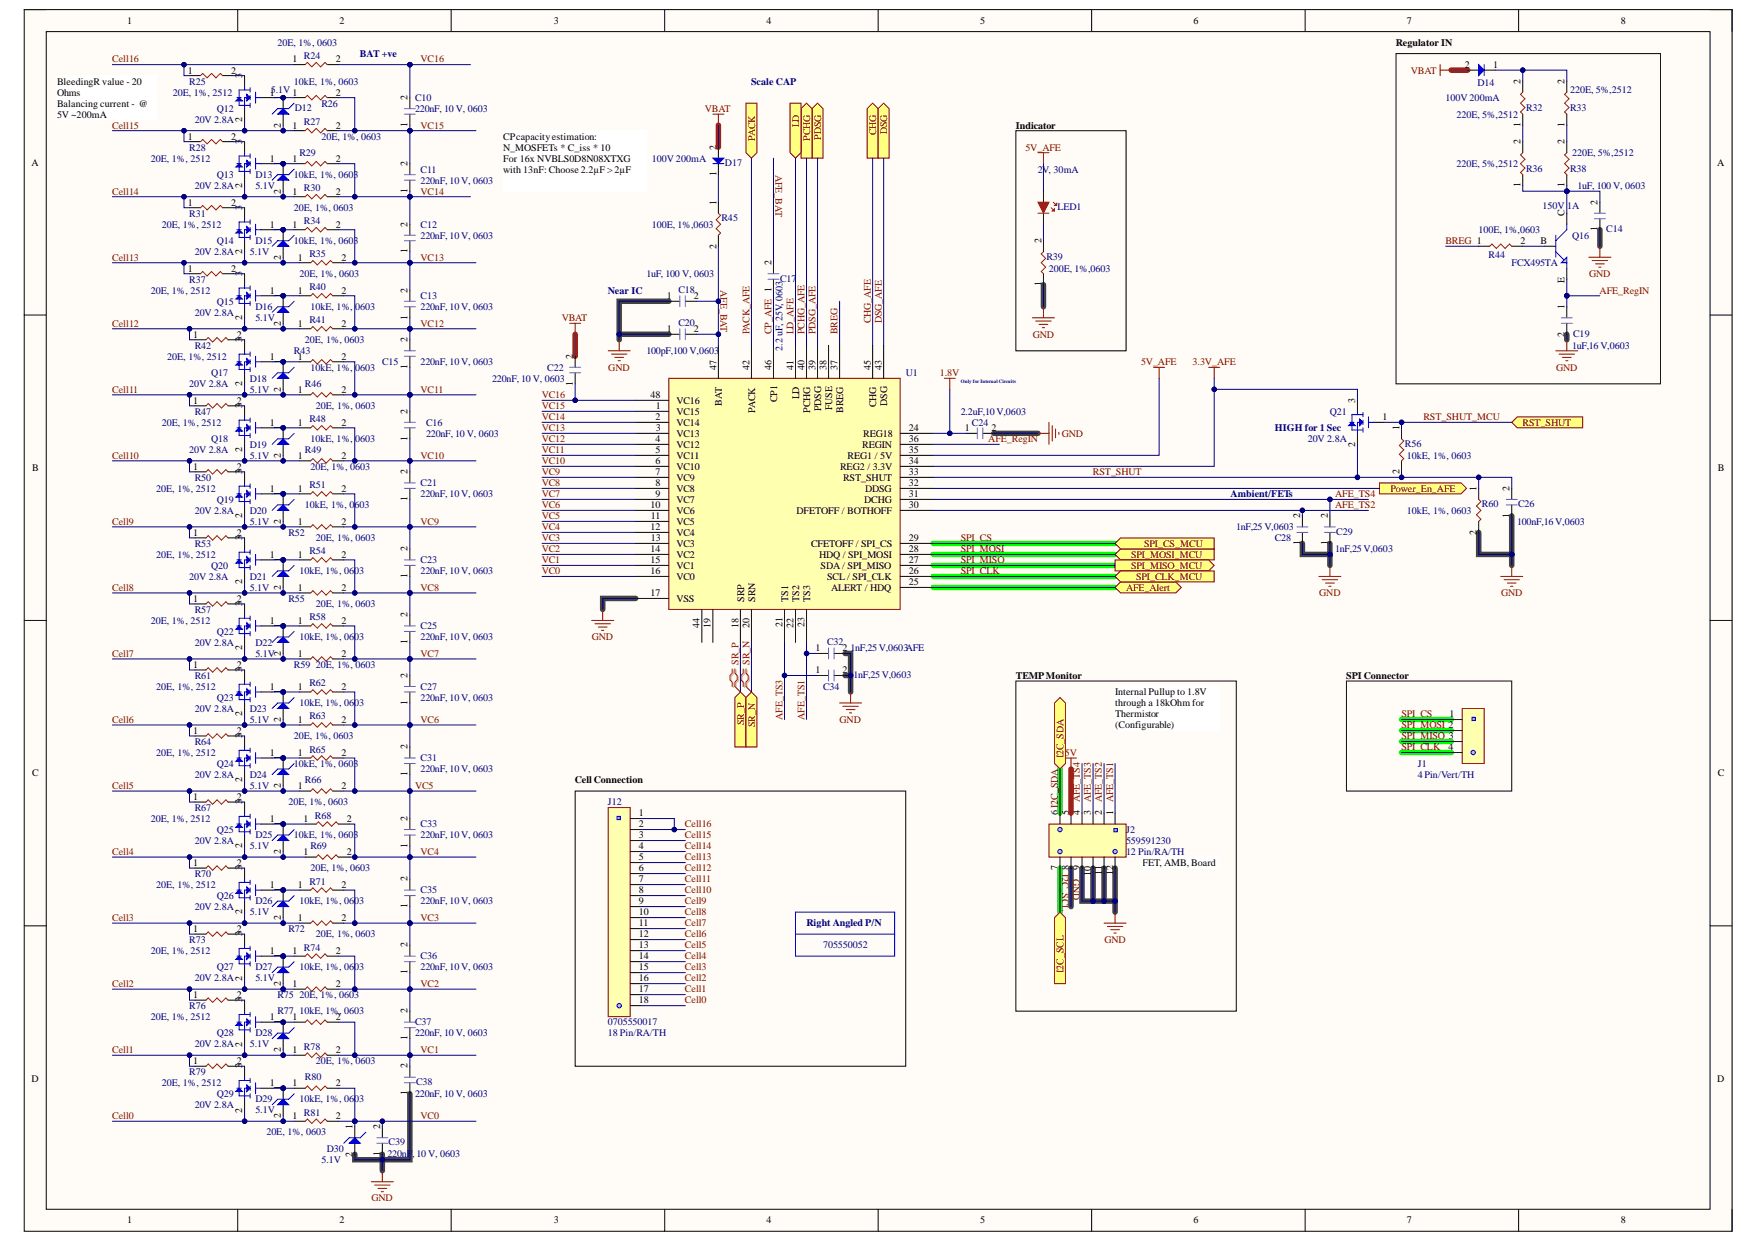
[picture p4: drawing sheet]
<svg xmlns="http://www.w3.org/2000/svg" width="297mm" height="210mm" viewBox="0 0 297 210" stroke-linecap="round" stroke-linejoin="round" font-family="sans-serif">
<defs><g id="words">
<g font-size="1.7">
<text x="21.5" y="4.1">1</text>
<text x="57.4" y="4.1">2</text>
<text x="93.6" y="4.1">3</text>
<text x="129.5" y="4.1">4</text>
<text x="165.6" y="4.1">5</text>
<text x="201.7" y="4.1">6</text>
<text x="237.7" y="4.1">7</text>
<text x="273.8" y="4.1">8</text>
<text x="49.4" y="10.6">1</text>
<text x="56.8" y="10.6">2</text>
<text x="235.9" y="7.8">Regulator IN</text>
<text x="247.5" y="11.5">2</text>
<text x="252.3" y="11.5">1</text>
<text x="9.6" y="14.3">BleedingR value - 20</text>
<text x="9.6" y="16.1">Ohms</text>
<text x="31.7" y="12.4">1</text>
<text x="39.1" y="12.4">2</text>
<text x="40.9" y="13.2" transform="rotate(-90 40.9 13.2)">3</text>
<text x="45.6" y="16.1">15.1V 1</text>
<text x="47.5" y="16.9" transform="rotate(-90 47.5 16.9)">1</text>
<text x="56.8" y="16.1">2</text>
<text x="68.9" y="16.9" transform="rotate(-90 68.9 16.9)">2</text>
<text x="256.9" y="14.1" transform="rotate(-90 256.9 14.1)">2</text>
<text x="264.4" y="14.1" transform="rotate(-90 264.4 14.1)">2</text>
<text x="9.6" y="18">Balancing current - @</text>
<text x="9.6" y="19.9">5V ~200mA</text>
<text x="31.7" y="23.6">1</text>
<text x="39.1" y="23.6">2</text>
<text x="40.9" y="20.6" transform="rotate(-90 40.9 20.6)">2</text>
<text x="47.5" y="21.6" transform="rotate(-90 47.5 21.6)">2</text>
<text x="49.4" y="21.7">1</text>
<text x="56.8" y="21.7">2</text>
<text x="68.9" y="21.4" transform="rotate(-90 68.9 21.4)">1</text>
<text x="85" y="23.6">CPcapacityestimation:</text>
<text x="171.6" y="21.7">Indicator</text>
<text x="256.9" y="21.4" transform="rotate(-90 256.9 21.4)">1</text>
<text x="264.4" y="21.4" transform="rotate(-90 264.4 21.4)">1</text>
<text x="5.3" y="28">A</text>
<text x="40.9" y="24.3" transform="rotate(-90 40.9 24.3)">3</text>
<text x="45.6" y="27.3">1</text>
<text x="47.5" y="28.1" transform="rotate(-90 47.5 28.1)">1</text>
<text x="49.4" y="27.3">1</text>
<text x="56.8" y="27.3">2</text>
<text x="68.9" y="28.1" transform="rotate(-90 68.9 28.1)">2</text>
<text x="85" y="25.4">N_MOSFETs * C_iss * 10</text>
<text x="85" y="27.3">For 16x NVBLS0D8N08XTXG</text>
<text x="85" y="29.2">with 13nF: Choose 2.2µF &gt; 2µF</text>
<text x="121.1" y="29.7" transform="rotate(-90 121.1 29.7)">1</text>
<text x="121.1" y="25.3" transform="rotate(-90 121.1 25.3)">2</text>
<text x="256.9" y="24.3" transform="rotate(-90 256.9 24.3)">2</text>
<text x="264.4" y="24.3" transform="rotate(-90 264.4 24.3)">2</text>
<text x="290.2" y="28">A</text>
<text x="31.7" y="34.7">1</text>
<text x="39.1" y="34.7">2</text>
<text x="40.9" y="35.5" transform="rotate(-90 40.9 35.5)">3</text>
<text x="40.9" y="31.8" transform="rotate(-90 40.9 31.8)">2</text>
<text x="47.5" y="32.7" transform="rotate(-90 47.5 32.7)">2</text>
<text x="49.4" y="32.9">1</text>
<text x="56.8" y="32.9">2</text>
<text x="68.9" y="32.5" transform="rotate(-90 68.9 32.5)">1</text>
<text x="121.1" y="34.6" transform="rotate(-90 121.1 34.6)">1</text>
<text x="256.9" y="31.6" transform="rotate(-90 256.9 31.6)">1</text>
<text x="264.4" y="31.6" transform="rotate(-90 264.4 31.6)">1</text>
<text x="269.9" y="34.6" transform="rotate(-90 269.9 34.6)">2</text>
<text x="45.6" y="38.5">1</text>
<text x="47.5" y="39.2" transform="rotate(-90 47.5 39.2)">1</text>
<text x="49.4" y="38.5">1</text>
<text x="56.8" y="38.5">2</text>
<text x="68.9" y="38.3" transform="rotate(-90 68.9 38.3)">2</text>
<text x="176" y="41.1" transform="rotate(-90 176 41.1)">2</text>
<text x="256.9" y="41.2">2</text>
<text x="260.3" y="41.2">B</text>
<text x="264.4" y="36.4" transform="rotate(-90 264.4 36.4)">C</text>
<text x="269.9" y="39" transform="rotate(-90 269.9 39)">1</text>
<text x="31.7" y="45.9">1</text>
<text x="39.1" y="45.9">2</text>
<text x="40.9" y="46.7" transform="rotate(-90 40.9 46.7)">3</text>
<text x="40.9" y="42.9" transform="rotate(-90 40.9 42.9)">2</text>
<text x="47.5" y="43.9" transform="rotate(-90 47.5 43.9)">2</text>
<text x="50.3" y="44">1</text>
<text x="57.7" y="44">2</text>
<text x="68.9" y="42.8" transform="rotate(-90 68.9 42.8)">1</text>
<text x="121.1" y="42" transform="rotate(-90 121.1 42)">2</text>
<text x="130.4" y="44.8" transform="rotate(-90 130.4 44.8)">2</text>
<text x="264.4" y="47.8" transform="rotate(-90 264.4 47.8)">E</text>
<text x="45.6" y="49.6">1</text>
<text x="47.5" y="50.4" transform="rotate(-90 47.5 50.4)">1</text>
<text x="50.3" y="49.6">1</text>
<text x="57.7" y="49.6">2</text>
<text x="68.9" y="49.4" transform="rotate(-90 68.9 49.4)">2</text>
<text x="112.7" y="50.5">1</text>
<text x="117.3" y="50.5">2</text>
<text x="176" y="48.3" transform="rotate(-90 176 48.3)">1</text>
<text x="264.4" y="52.2" transform="rotate(-90 264.4 52.2)">1</text>
<text x="32.7" y="57">1</text>
<text x="40" y="57">2</text>
<text x="40.9" y="57.8" transform="rotate(-90 40.9 57.8)">3</text>
<text x="40.9" y="54.1" transform="rotate(-90 40.9 54.1)">2</text>
<text x="47.5" y="55" transform="rotate(-90 47.5 55)">2</text>
<text x="50.3" y="55.2">1</text>
<text x="57.7" y="55.2">2</text>
<text x="68.9" y="57.8" transform="rotate(-90 68.9 57.8)">2</text>
<text x="68.9" y="54" transform="rotate(-90 68.9 54)">1</text>
<text x="112.7" y="56.1">1</text>
<text x="117.3" y="56.1">2</text>
<text x="264.4" y="56.9" transform="rotate(-90 264.4 56.9)">2</text>
<text x="40.9" y="65.2" transform="rotate(-90 40.9 65.2)">2</text>
<text x="45.6" y="60.8">1</text>
<text x="47.5" y="61.5" transform="rotate(-90 47.5 61.5)">1</text>
<text x="50.3" y="60.8">1</text>
<text x="57.7" y="60.8">2</text>
<text x="68.9" y="62.4" transform="rotate(-90 68.9 62.4)">1</text>
<text x="96.8" y="65.2" transform="rotate(-90 96.8 65.2)">1</text>
<text x="96.8" y="60.6" transform="rotate(-90 96.8 60.6)">2</text>
<text x="121.1" y="62.5" transform="rotate(-90 121.1 62.5)">47</text>
<text x="126.6" y="62.5" transform="rotate(-90 126.6 62.5)">42</text>
<text x="130.4" y="62.5" transform="rotate(-90 130.4 62.5)">46</text>
<text x="134.1" y="62.5" transform="rotate(-90 134.1 62.5)">41</text>
<text x="135.9" y="62.5" transform="rotate(-90 135.9 62.5)">40</text>
<text x="137.8" y="62.5" transform="rotate(-90 137.8 62.5)">39</text>
<text x="139.7" y="62.5" transform="rotate(-90 139.7 62.5)">38</text>
<text x="141.5" y="62.5" transform="rotate(-90 141.5 62.5)">37</text>
<text x="147.1" y="62.5" transform="rotate(-90 147.1 62.5)">45</text>
<text x="149" y="62.5" transform="rotate(-90 149 62.5)">43</text>
<text x="32.7" y="68.2">1</text>
<text x="40" y="68.2">2</text>
<text x="40.9" y="69" transform="rotate(-90 40.9 69)">3</text>
<text x="45.6" y="71.9">1</text>
<text x="47.5" y="66.2" transform="rotate(-90 47.5 66.2)">2</text>
<text x="50.3" y="66.3">1</text>
<text x="50.3" y="71.9">1</text>
<text x="57.7" y="66.3">2</text>
<text x="57.7" y="71.9">2</text>
<text x="68.9" y="69.9" transform="rotate(-90 68.9 69.9)">2</text>
<text x="109.9" y="67.3">48</text>
<text x="110.7" y="71">2</text>
<text x="110.8" y="69.1">1</text>
<text x="114.3" y="70.1">VC15</text>
<text x="114.3" y="71.9">VC14</text>
<text x="114.3" y="68.2">VC16</text>
<text x="122" y="68.5" transform="rotate(-90 122 68.5)">BAT</text>
<text x="127.6" y="69.7" transform="rotate(-90 127.6 69.7)">PACK</text>
<text x="131.3" y="68" transform="rotate(-90 131.3 68)">CP1</text>
<text x="135" y="67.4" transform="rotate(-90 135 67.4)">LD</text>
<text x="136.9" y="69.7" transform="rotate(-90 136.9 69.7)">PCHG</text>
<text x="138.7" y="69.5" transform="rotate(-90 138.7 69.5)">PDSG</text>
<text x="140.6" y="69.3" transform="rotate(-90 140.6 69.3)">FUSE</text>
<text x="142.5" y="69.7" transform="rotate(-90 142.5 69.7)">BREG</text>
<text x="148" y="68.8" transform="rotate(-90 148 68.8)">CHG</text>
<text x="149.9" y="68.5" transform="rotate(-90 149.9 68.5)">DSG</text>
<text x="229" y="68" transform="rotate(-90 229 68)">3</text>
<text x="233.6" y="71">1</text>
<text x="40.9" y="76.4" transform="rotate(-90 40.9 76.4)">2</text>
<text x="47.5" y="77.3" transform="rotate(-90 47.5 77.3)">2</text>
<text x="47.5" y="72.7" transform="rotate(-90 47.5 72.7)">1</text>
<text x="50.3" y="77.5">1</text>
<text x="57.7" y="77.5">2</text>
<text x="68.9" y="74.5" transform="rotate(-90 68.9 74.5)">1</text>
<text x="110.7" y="74.7">4</text>
<text x="110.7" y="76.6">5</text>
<text x="110.8" y="72.9">3</text>
<text x="114.3" y="73.8">VC13</text>
<text x="114.3" y="75.6">VC12</text>
<text x="114.3" y="77.5">VC11</text>
<text x="143.2" y="77.5">REG1 / 5V</text>
<text x="145.7" y="75.6">REGIN</text>
<text x="145.8" y="73.8">REG18</text>
<text x="153.5" y="72.9">24</text>
<text x="153.5" y="76.6">35</text>
<text x="153.5" y="74.7">36</text>
<text x="163" y="72.9">1</text>
<text x="167.5" y="72.9">2</text>
<text x="229" y="75.5" transform="rotate(-90 229 75.5)">2</text>
<text x="236.4" y="72.7" transform="rotate(-90 236.4 72.7)">1</text>
<text x="5.4" y="79.6">B</text>
<text x="32.7" y="79.4">1</text>
<text x="40" y="79.4">2</text>
<text x="40.9" y="80.1" transform="rotate(-90 40.9 80.1)">3</text>
<text x="45.6" y="83.1">1</text>
<text x="47.5" y="83.8" transform="rotate(-90 47.5 83.8)">1</text>
<text x="50.3" y="83.1">1</text>
<text x="57.7" y="83.1">2</text>
<text x="68.9" y="80.1" transform="rotate(-90 68.9 80.1)">2</text>
<text x="110.7" y="78.4">6</text>
<text x="110.7" y="80.3">7</text>
<text x="110.7" y="82.2">8</text>
<text x="114.3" y="79.4">VC10</text>
<text x="114.3" y="81.2">VC9</text>
<text x="114.3" y="83.1">VC8</text>
<text x="142" y="79.4">REG2 / 3.3V</text>
<text x="142.5" y="81.2">RST_SHUT</text>
<text x="146.2" y="83.1">DDSG</text>
<text x="153.5" y="82.2">32</text>
<text x="153.5" y="80.3">33</text>
<text x="153.5" y="78.4">34</text>
<text x="236.4" y="80.1" transform="rotate(-90 236.4 80.1)">2</text>
<text x="249.5" y="82.9" transform="rotate(-90 249.5 82.9)">1</text>
<text x="255.1" y="82.9" transform="rotate(-90 255.1 82.9)">2</text>
<text x="290.2" y="79.6">B</text>
<text x="40.9" y="87.6" transform="rotate(-90 40.9 87.6)">2</text>
<text x="47.5" y="88.5" transform="rotate(-90 47.5 88.5)">2</text>
<text x="50.3" y="88.7">1</text>
<text x="57.7" y="88.7">2</text>
<text x="68.9" y="84.7" transform="rotate(-90 68.9 84.7)">1</text>
<text x="109.9" y="85.9">10</text>
<text x="109.9" y="89.6">12</text>
<text x="110" y="87.7">11</text>
<text x="110.7" y="84">9</text>
<text x="114.3" y="84.9">VC7</text>
<text x="114.3" y="86.8">VC6</text>
<text x="114.3" y="88.7">VC5</text>
<text x="134.6" y="86.8">DFETOFF / BOTHOFF</text>
<text x="146" y="84.9">DCHG</text>
<text x="153.5" y="85.9">30</text>
<text x="153.5" y="84">31</text>
<text x="219.7" y="87.6" transform="rotate(-90 219.7 87.6)">2</text>
<text x="224.3" y="87.6" transform="rotate(-90 224.3 87.6)">2</text>
<text x="255.1" y="87.5" transform="rotate(-90 255.1 87.5)">1</text>
<text x="32.7" y="90.5">1</text>
<text x="40" y="90.5">2</text>
<text x="40.9" y="91.3" transform="rotate(-90 40.9 91.3)">3</text>
<text x="45.6" y="94.2">1</text>
<text x="47.5" y="95" transform="rotate(-90 47.5 95)">1</text>
<text x="50.3" y="94.2">1</text>
<text x="57.7" y="94.2">2</text>
<text x="68.9" y="93.1" transform="rotate(-90 68.9 93.1)">2</text>
<text x="109.9" y="93.3">14</text>
<text x="109.9" y="95.2">15</text>
<text x="110" y="91.4">13</text>
<text x="114.3" y="90.5">VC4</text>
<text x="114.3" y="92.4">VC3</text>
<text x="114.3" y="94.2">VC2</text>
<text x="137" y="92.4">CFETOFF / SPI_CS</text>
<text x="138.4" y="94.2">HDQ / SPI_MOSI</text>
<text x="153.5" y="95.2">27</text>
<text x="153.5" y="93.3">28</text>
<text x="153.5" y="91.4">29</text>
<text x="219.7" y="92.1" transform="rotate(-90 219.7 92.1)">1</text>
<text x="224.3" y="92.1" transform="rotate(-90 224.3 92.1)">1</text>
<text x="249.5" y="90.4" transform="rotate(-90 249.5 90.4)">2</text>
<text x="32.7" y="101.7">1</text>
<text x="40" y="101.7">2</text>
<text x="40.9" y="98.7" transform="rotate(-90 40.9 98.7)">2</text>
<text x="47.5" y="99.6" transform="rotate(-90 47.5 99.6)">2</text>
<text x="50.3" y="99.8">1</text>
<text x="57.7" y="99.8">2</text>
<text x="68.9" y="97.7" transform="rotate(-90 68.9 97.7)">1</text>
<text x="109.9" y="97">16</text>
<text x="109.9" y="100.7">17</text>
<text x="114.3" y="96.1">VC1</text>
<text x="114.3" y="98">VC0</text>
<text x="114.3" y="101.7">VSS</text>
<text x="125.7" y="101.7" transform="rotate(-90 125.7 101.7)">SRP</text>
<text x="127.6" y="101.7" transform="rotate(-90 127.6 101.7)">SRN</text>
<text x="133.2" y="101.7" transform="rotate(-90 133.2 101.7)">TS1</text>
<text x="135" y="101.7" transform="rotate(-90 135 101.7)">TS2</text>
<text x="136.9" y="101.7" transform="rotate(-90 136.9 101.7)">TS3</text>
<text x="138.7" y="96.1">SDA / SPI_MISO</text>
<text x="139.8" y="98">SCL / SPI_CLK</text>
<text x="140.4" y="99.8">ALERT / HDQ</text>
<text x="153.5" y="98.9">25</text>
<text x="153.5" y="97">26</text>
<text x="40.9" y="102.4" transform="rotate(-90 40.9 102.4)">3</text>
<text x="45.6" y="105.4">1</text>
<text x="47.5" y="106.2" transform="rotate(-90 47.5 106.2)">1</text>
<text x="50.3" y="105.4">1</text>
<text x="57.7" y="105.4">2</text>
<text x="68.9" y="104.3" transform="rotate(-90 68.9 104.3)">2</text>
<text x="118.2" y="106.1" transform="rotate(-90 118.2 106.1)">44</text>
<text x="120" y="106.1" transform="rotate(-90 120 106.1)">19</text>
<text x="124.8" y="106.1" transform="rotate(-90 124.8 106.1)">18</text>
<text x="126.6" y="106.1" transform="rotate(-90 126.6 106.1)">20</text>
<text x="132.2" y="106" transform="rotate(-90 132.2 106)">21</text>
<text x="134.1" y="106.1" transform="rotate(-90 134.1 106.1)">22</text>
<text x="135.9" y="106" transform="rotate(-90 135.9 106)">23</text>
<text x="32.7" y="112.8">1</text>
<text x="40" y="112.8">2</text>
<text x="40.9" y="113.6" transform="rotate(-90 40.9 113.6)">3</text>
<text x="40.9" y="109.9" transform="rotate(-90 40.9 109.9)">2</text>
<text x="47.5" y="110.8" transform="rotate(-90 47.5 110.8)">2</text>
<text x="50.3" y="111">1</text>
<text x="57.7" y="111">2</text>
<text x="68.9" y="108.9" transform="rotate(-90 68.9 108.9)">1</text>
<text x="137.8" y="110">1</text>
<text x="137.8" y="113.8">1</text>
<text x="142.4" y="110">2</text>
<text x="142.4" y="113.8">2</text>
<text x="45.6" y="116.6">1</text>
<text x="47.5" y="117.3" transform="rotate(-90 47.5 117.3)">1</text>
<text x="50.3" y="116.6">1</text>
<text x="57.7" y="116.6">2</text>
<text x="68.9" y="119.1" transform="rotate(-90 68.9 119.1)">1</text>
<text x="68.9" y="114.5" transform="rotate(-90 68.9 114.5)">2</text>
<text x="171.6" y="114.7">TEMP Monitor</text>
<text x="188.4" y="117.5">Internal Pullup to 1.8V</text>
<text x="188.4" y="119.3">t</text>
<text x="188.9" y="119.3">hrough a 18kOhm for</text>
<text x="227.5" y="114.7">SPI Connector</text>
<text x="32.7" y="124">1</text>
<text x="40" y="124">2</text>
<text x="40.9" y="124.8" transform="rotate(-90 40.9 124.8)">3</text>
<text x="40.9" y="121" transform="rotate(-90 40.9 121)">2</text>
<text x="47.5" y="122" transform="rotate(-90 47.5 122)">2</text>
<text x="50.3" y="122.1">1</text>
<text x="57.7" y="122.1">2</text>
<text x="188.4" y="121.2">Thermistor</text>
<text x="188.4" y="123.1">(Configurable)</text>
<text x="244.9" y="121.2">1</text>
<text x="5.4" y="131.2">C</text>
<text x="45.6" y="127.7">1</text>
<text x="47.5" y="128.5" transform="rotate(-90 47.5 128.5)">1</text>
<text x="50.3" y="127.7">1</text>
<text x="57.7" y="127.7">2</text>
<text x="68.9" y="131.2" transform="rotate(-90 68.9 131.2)">1</text>
<text x="68.9" y="126.6" transform="rotate(-90 68.9 126.6)">2</text>
<text x="244.7" y="126.8">4</text>
<text x="290.2" y="131.2">C</text>
<text x="32.7" y="135.1">1</text>
<text x="40" y="135.1">2</text>
<text x="40.9" y="135.9" transform="rotate(-90 40.9 135.9)">3</text>
<text x="40.9" y="132.2" transform="rotate(-90 40.9 132.2)">2</text>
<text x="47.5" y="133.1" transform="rotate(-90 47.5 133.1)">2</text>
<text x="50.3" y="133.3">1</text>
<text x="57.7" y="133.3">2</text>
<text x="97.1" y="132.4">Cell Connection</text>
<text x="107.9" y="137.9">1</text>
<text x="178.8" y="137.8" transform="rotate(-90 178.8 137.8)">6 I2C_SDA</text>
<text x="180.6" y="137.8" transform="rotate(-90 180.6 137.8)">5</text>
<text x="182.5" y="137.8" transform="rotate(-90 182.5 137.8)">4</text>
<text x="184.3" y="137.8" transform="rotate(-90 184.3 137.8)">3</text>
<text x="186.2" y="137.8" transform="rotate(-90 186.2 137.8)">2</text>
<text x="188.1" y="137.8" transform="rotate(-90 188.1 137.8)">1</text>
<text x="40.9" y="143.3" transform="rotate(-90 40.9 143.3)">2</text>
<text x="45.6" y="138.9">1</text>
<text x="47.5" y="139.6" transform="rotate(-90 47.5 139.6)">1</text>
<text x="51.3" y="138.9">1</text>
<text x="58.6" y="138.9">2</text>
<text x="68.9" y="143.3" transform="rotate(-90 68.9 143.3)">1</text>
<text x="68.9" y="138.7" transform="rotate(-90 68.9 138.7)">2</text>
<text x="107.9" y="139.8">2</text>
<text x="107.9" y="141.7">3</text>
<text x="107.9" y="143.5">4</text>
<text x="32.7" y="146.3">1</text>
<text x="40" y="146.3">2</text>
<text x="40.9" y="147.1" transform="rotate(-90 40.9 147.1)">3</text>
<text x="47.5" y="144.3" transform="rotate(-90 47.5 144.3)">2</text>
<text x="51.3" y="144.4">1</text>
<text x="58.6" y="144.4">2</text>
<text x="68.9" y="148.9" transform="rotate(-90 68.9 148.9)">2</text>
<text x="107.9" y="145.4">5</text>
<text x="107.9" y="147.2">6</text>
<text x="107.9" y="149.1">7</text>
<text x="178.8" y="147.1" transform="rotate(-90 178.8 147.1)">7</text>
<text x="180.6" y="147.1" transform="rotate(-90 180.6 147.1)">8</text>
<text x="182.5" y="147.1" transform="rotate(-90 182.5 147.1)">9</text>
<text x="184.3" y="148" transform="rotate(-90 184.3 148)">10</text>
<text x="186.2" y="147.8" transform="rotate(-90 186.2 147.8)">11</text>
<text x="188.1" y="147.9" transform="rotate(-90 188.1 147.9)">12</text>
<text x="193" y="146.3">FET, AMB, Board</text>
<text x="40.9" y="154.5" transform="rotate(-90 40.9 154.5)">2</text>
<text x="45.6" y="150">1</text>
<text x="47.5" y="155.5" transform="rotate(-90 47.5 155.5)">2</text>
<text x="47.5" y="150.8" transform="rotate(-90 47.5 150.8)">1</text>
<text x="50.3" y="155.6">1</text>
<text x="50.3" y="150">1</text>
<text x="57.7" y="155.6">2</text>
<text x="57.7" y="150">2</text>
<text x="68.9" y="153.5" transform="rotate(-90 68.9 153.5)">1</text>
<text x="107.9" y="151">8</text>
<text x="107.9" y="152.8">9</text>
<text x="107.9" y="154.7">10</text>
<text x="32.7" y="157.5">1</text>
<text x="40" y="157.5">2</text>
<text x="40.9" y="158.2" transform="rotate(-90 40.9 158.2)">3</text>
<text x="45.6" y="161.2">1</text>
<text x="47.5" y="161.9" transform="rotate(-90 47.5 161.9)">1</text>
<text x="49.4" y="161.2">1</text>
<text x="56.8" y="161.2">2</text>
<text x="68.9" y="160.1" transform="rotate(-90 68.9 160.1)">2</text>
<text x="107.9" y="156.5">11</text>
<text x="107.9" y="158.4">12</text>
<text x="107.9" y="160.3">13</text>
<text x="40.9" y="165.7" transform="rotate(-90 40.9 165.7)">2</text>
<text x="47.5" y="166.7" transform="rotate(-90 47.5 166.7)">2</text>
<text x="49.4" y="166.8">1</text>
<text x="56.8" y="166.8">2</text>
<text x="68.9" y="164.6" transform="rotate(-90 68.9 164.6)">1</text>
<text x="107.9" y="162.1">14</text>
<text x="107.9" y="164">15</text>
<text x="107.9" y="165.8">16</text>
<text x="107.9" y="167.7">17</text>
<text x="32.7" y="168.6">1</text>
<text x="40" y="168.6">2</text>
<text x="40.9" y="169.4" transform="rotate(-90 40.9 169.4)">3</text>
<text x="45.6" y="172.3">1</text>
<text x="47.5" y="173.1" transform="rotate(-90 47.5 173.1)">1</text>
<text x="49.4" y="172.3">1</text>
<text x="56.8" y="172.3">2</text>
<text x="68.9" y="171.2" transform="rotate(-90 68.9 171.2)">2</text>
<text x="107.9" y="169.5">18</text>
<text x="32.7" y="179.8">1</text>
<text x="40" y="179.8">2</text>
<text x="40.9" y="176.9" transform="rotate(-90 40.9 176.9)">2</text>
<text x="47.5" y="177.8" transform="rotate(-90 47.5 177.8)">2</text>
<text x="49.4" y="177.9">1</text>
<text x="56.8" y="177.9">2</text>
<text x="68.9" y="175.8" transform="rotate(-90 68.9 175.8)">1</text>
<text x="5.3" y="182.8">D</text>
<text x="40.9" y="180.5" transform="rotate(-90 40.9 180.5)">3</text>
<text x="45.6" y="183.5">1</text>
<text x="47.5" y="184.3" transform="rotate(-90 47.5 184.3)">1</text>
<text x="49.4" y="183.5">1</text>
<text x="56.8" y="183.5">2</text>
<text x="68.9" y="185.1" transform="rotate(-90 68.9 185.1)">1</text>
<text x="68.9" y="180.5" transform="rotate(-90 68.9 180.5)">2</text>
<text x="290.2" y="182.8">D</text>
<text x="40.9" y="188.1" transform="rotate(-90 40.9 188.1)">2</text>
<text x="47.5" y="189" transform="rotate(-90 47.5 189)">2</text>
<text x="49.4" y="189.1">1</text>
<text x="56.8" y="189.1">2</text>
<text x="59.6" y="190.8" transform="rotate(-90 59.6 190.8)">1</text>
<text x="64.2" y="190.8" transform="rotate(-90 64.2 190.8)">2</text>
<text x="59.6" y="195.5" transform="rotate(-90 59.6 195.5)">2</text>
<text x="64.2" y="195.3" transform="rotate(-90 64.2 195.3)">1</text>
<text x="21.5" y="206.7">1</text>
<text x="57.4" y="206.7">2</text>
<text x="93.6" y="206.7">3</text>
<text x="129.5" y="206.7">4</text>
<text x="165.6" y="206.7">5</text>
<text x="201.7" y="206.7">6</text>
<text x="237.7" y="206.7">7</text>
<text x="273.8" y="206.7">8</text>
</g>
<g font-size="1.7" fill="#800000">
<text x="18.9" y="10.6">Cell16</text>
<text x="71.1" y="10.6">VC16</text>
<text x="238.4" y="12.4">VBAT</text>
<text x="18.9" y="21.7">Cell15</text>
<text x="71.1" y="21.7">VC15</text>
<text x="119.1" y="18.9">VBAT</text>
<text x="127.6" y="23.7" transform="rotate(-90 127.6 23.7)">PACK</text>
<text x="135" y="21.5" transform="rotate(-90 135 21.5)">LD</text>
<text x="136.9" y="23.7" transform="rotate(-90 136.9 23.7)">PCHG</text>
<text x="138.7" y="23.6" transform="rotate(-90 138.7 23.6)">PDSG</text>
<text x="148" y="22.8" transform="rotate(-90 148 22.8)">CHG</text>
<text x="149.9" y="22.6" transform="rotate(-90 149.9 22.6)">DSG</text>
<text x="131" y="29.5" transform="rotate(90 131 29.5)">AFE_BAT</text>
<text x="173.3" y="25.4">5V_AFE</text>
<text x="18.9" y="32.9">Cell14</text>
<text x="71.1" y="32.9">VC14</text>
<text x="244.2" y="41.2">BREG 1</text>
<text x="18.9" y="44">Cell13</text>
<text x="71.1" y="44">VC13</text>
<text x="268.5" y="46.8">GND</text>
<text x="121.7" y="49" transform="rotate(90 121.7 49)">AFE_BAT</text>
<text x="270.3" y="49.6">AFE_RegIN</text>
<text x="18.9" y="55.2">Cell12</text>
<text x="71.1" y="55.2">VC12</text>
<text x="94.9" y="54.3">VBAT</text>
<text x="126.6" y="56.5" transform="rotate(-90 126.6 56.5)">PACK_AFE</text>
<text x="130.4" y="56.5" transform="rotate(-90 130.4 56.5)">CP_AFE 1</text>
<text x="134.1" y="56.5" transform="rotate(-90 134.1 56.5)">LD_AFE</text>
<text x="135.9" y="56.5" transform="rotate(-90 135.9 56.5)">PCHG_AFE</text>
<text x="137.8" y="56.5" transform="rotate(-90 137.8 56.5)">PDSG_AFE</text>
<text x="141.5" y="56.5" transform="rotate(-90 141.5 56.5)">BREG</text>
<text x="147.1" y="54.6" transform="rotate(-90 147.1 54.6)">CHG_AFE</text>
<text x="149" y="54.6" transform="rotate(-90 149 54.6)">DSG_AFE</text>
<text x="174.5" y="57">GND</text>
<text x="102.8" y="62.6">GND</text>
<text x="158.8" y="63.6">1.8V</text>
<text x="192.8" y="61.7">5V_AFE</text>
<text x="201.5" y="61.7">3.3V_AFE</text>
<text x="262.9" y="62.6">GND</text>
<text x="18.9" y="66.3">Cell11</text>
<text x="71.1" y="66.3">VC11</text>
<text x="91.5" y="67.3">VC16</text>
<text x="91.5" y="69.1">VC15</text>
<text x="91.5" y="71">VC14</text>
<text x="240.5" y="71">RST_SHUT_MCU</text>
<text x="257.3" y="71.9">RST_SHUT</text>
<text x="18.9" y="77.5">Cell10</text>
<text x="71.1" y="77.5">VC10</text>
<text x="91.5" y="72.9">VC13</text>
<text x="91.5" y="74.7">VC12</text>
<text x="91.5" y="76.6">VC11</text>
<text x="167" y="74.7">AFE_RegIN</text>
<text x="179.4" y="73.8">GND</text>
<text x="91.5" y="78.4">VC10</text>
<text x="91.5" y="80.3">VC9</text>
<text x="91.5" y="82.2">VC8</text>
<text x="184.7" y="80.3">RST_SHUT</text>
<text x="234.9" y="83.1">Power_En_AFE</text>
<text x="18.9" y="88.7">Cell9</text>
<text x="71.1" y="88.7">VC9</text>
<text x="91.5" y="84">VC7</text>
<text x="91.5" y="85.9">VC6</text>
<text x="91.5" y="87.7">VC5</text>
<text x="91.5" y="89.6">VC4</text>
<text x="225.6" y="85.9">AFE_TS2</text>
<text x="225.6" y="84">AFE_TS4</text>
<text x="91.5" y="91.4">VC3</text>
<text x="91.5" y="93.3">VC2</text>
<text x="91.5" y="95.2">VC1</text>
<text x="162.3" y="91.4">SPI_CS</text>
<text x="162.3" y="93.3">SPI_MOSI</text>
<text x="162.3" y="95.2">SPI_MISO</text>
<text x="191.1" y="94.2">SPI_MOSI_MCU</text>
<text x="193.3" y="92.4">SPI_CS_MCU</text>
<text x="18.9" y="99.8">Cell8</text>
<text x="71.1" y="99.8">VC8</text>
<text x="91.5" y="97">VC0</text>
<text x="162.3" y="97">SPI_CLK</text>
<text x="190.3" y="99.8">AFE_Alert</text>
<text x="191.1" y="96.1">SPI_MISO_MCU</text>
<text x="191.9" y="98">SPI_CLK_MCU</text>
<text x="222.9" y="100.7">GND</text>
<text x="253.6" y="100.7">GND</text>
<text x="18.9" y="111">Cell7</text>
<text x="71.1" y="111">VC7</text>
<text x="100" y="108.2">GND</text>
<text x="124.8" y="112.3" transform="rotate(-90 124.8 112.3)">SR_P</text>
<text x="126.6" y="112.3" transform="rotate(-90 126.6 112.3)">SR_N</text>
<text x="18.9" y="122.1">Cell6</text>
<text x="71.1" y="122.1">VC6</text>
<text x="125.7" y="122.6" transform="rotate(-90 125.7 122.6)">SR_P</text>
<text x="127.6" y="122.9" transform="rotate(-90 127.6 122.9)">SR_N</text>
<text x="132.2" y="121.6" transform="rotate(-90 132.2 121.6)">AFE_TS3</text>
<text x="135.9" y="121.6" transform="rotate(-90 135.9 121.6)">AFE_TS1</text>
<text x="141.9" y="122.1">GND</text>
<text x="236.8" y="121.2">SPI_CS</text>
<text x="236.8" y="123.1">SPI_MOSI 2</text>
<text x="236.8" y="124.9">SPI_MISO 3</text>
<text x="179.7" y="128.1" transform="rotate(-90 179.7 128.1)">I2C_SDA</text>
<text x="179.9" y="127.7">5V</text>
<text x="236.8" y="126.8">SPI_CLK</text>
<text x="18.9" y="133.3">Cell5</text>
<text x="70.1" y="133.3">VC5</text>
<text x="182.5" y="135.6" transform="rotate(-90 182.5 135.6)">AFE_TS4</text>
<text x="184.3" y="135.6" transform="rotate(-90 184.3 135.6)">AFE_TS3</text>
<text x="186.2" y="135.6" transform="rotate(-90 186.2 135.6)">AFE_TS2</text>
<text x="188.1" y="135.6" transform="rotate(-90 188.1 135.6)">AFE_TS1</text>
<text x="115.7" y="143.5">Cell14</text>
<text x="115.7" y="141.7">Cell15</text>
<text x="115.7" y="139.8">Cell16</text>
<text x="18.9" y="144.4">Cell4</text>
<text x="71.1" y="144.4">VC4</text>
<text x="115.7" y="149.1">Cell11</text>
<text x="115.7" y="147.2">Cell12</text>
<text x="115.7" y="145.4">Cell13</text>
<text x="179.4" y="147.7" transform="rotate(90 179.4 147.7)">I2C_SCL</text>
<text x="181.3" y="148.6" transform="rotate(90 181.3 148.6)">GND</text>
<text x="18.9" y="155.6">Cell3</text>
<text x="71.1" y="155.6">VC3</text>
<text x="115.7" y="154.7">Cell8</text>
<text x="115.7" y="152.8">Cell9</text>
<text x="115.7" y="151">Cell10</text>
<text x="115.7" y="158.4">Cell6</text>
<text x="115.7" y="160.3">Cell5</text>
<text x="115.7" y="156.5">Cell7</text>
<text x="186.6" y="159.3">GND</text>
<text x="18.9" y="166.8">Cell2</text>
<text x="71.1" y="166.8">VC2</text>
<text x="115.7" y="167.7">Cell1</text>
<text x="115.7" y="165.8">Cell2</text>
<text x="115.7" y="164">Cell3</text>
<text x="115.7" y="162.1">Cell4</text>
<text x="179.7" y="164.4" transform="rotate(-90 179.7 164.4)">I2C_SCL</text>
<text x="115.7" y="169.5">Cell0</text>
<text x="18.9" y="177.9">Cell1</text>
<text x="71.1" y="177.9">VC1</text>
<text x="18.9" y="189.1">Cell0</text>
<text x="71.1" y="189.1">VC0</text>
<text x="62.8" y="203">GND</text>
</g>
<g font-size="1.7" fill="#000080">
<text x="46.9" y="7.8">20E, 1%, 0603</text>
<text x="51.3" y="10">R24</text>
<text x="60.8" y="9.6">BAT +ve</text>
<text x="29.2" y="16.1">20E, 1%, 2512</text>
<text x="32" y="14.3">R25</text>
<text x="49.7" y="14.3">10kE, 1%, 0603</text>
<text x="70.1" y="17.1">C10</text>
<text x="126.9" y="14.3">Scale CAP</text>
<text x="244.2" y="17.1">100V 200mA</text>
<text x="249.6" y="14.5">D14</text>
<text x="265.3" y="15.7">220E, 5%,2512</text>
<text x="32.9" y="20.8">20V 2.8A</text>
<text x="36.6" y="18.9">Q12</text>
<text x="49.8" y="18.7">D12</text>
<text x="51.3" y="21.1">R27</text>
<text x="54.3" y="23.6">20E, 1%, 0603</text>
<text x="54.3" y="18">R26</text>
<text x="70.1" y="18.9">220nF, 10 V, 0603</text>
<text x="246.1" y="19.9">220E, 5%,2512</text>
<text x="257.8" y="18.7">R32</text>
<text x="265.3" y="18.7">R33</text>
<text x="25.5" y="27.3">20E, 1%, 2512</text>
<text x="32" y="25.4">R28</text>
<text x="50.6" y="26.4">R29</text>
<text x="71.1" y="29.2">C11</text>
<text x="110.1" y="27.3">100V 200mA</text>
<text x="122.5" y="28.1">D17</text>
<text x="175.4" y="29.2">2V, 30mA</text>
<text x="246.1" y="28.2">220E, 5%,2512</text>
<text x="257.8" y="29">R36</text>
<text x="265.3" y="29">R38</text>
<text x="265.6" y="26.4">220E, 5%,2512</text>
<text x="32.9" y="31.9">20V 2.8A</text>
<text x="36.6" y="30.1">Q13</text>
<text x="43.1" y="31.9">5.1V</text>
<text x="43.1" y="30.1">D13</text>
<text x="49.7" y="35.7">20E, 1%, 0603</text>
<text x="49.7" y="30.1">10kE, 1%, 0603</text>
<text x="51.3" y="32.3">R30</text>
<text x="71.1" y="31">220nF, 10 V, 0603</text>
<text x="178.7" y="35.5">LED1</text>
<text x="260.6" y="35.2">150V</text>
<text x="264.8" y="35.2">1A</text>
<text x="266.6" y="31.9">1uF, 100 V, 0603</text>
<text x="27.3" y="38.5">20E, 1%, 2512</text>
<text x="32" y="36.6">R31</text>
<text x="36.6" y="41.2">Q14</text>
<text x="43.1" y="41.2">D15</text>
<text x="49.7" y="41.2">10kE, 1%, 0603</text>
<text x="51.3" y="37.9">R34</text>
<text x="71.1" y="40.3">220nF, 10 V, 0603</text>
<text x="71.1" y="38.5">C12</text>
<text x="110.1" y="38.5">100E, 1%,0603</text>
<text x="121.9" y="37.4">R45</text>
<text x="249.8" y="39.4">100E, 1%,0603</text>
<text x="265.6" y="40.3">Q16</text>
<text x="271.4" y="39.2">C14</text>
<text x="32" y="47.8">R37</text>
<text x="32.9" y="43.1">20V 2.8A</text>
<text x="42.2" y="43.1">5.1V</text>
<text x="50.6" y="46.8">20E, 1%, 0603</text>
<text x="52.3" y="43.4">R35</text>
<text x="109.2" y="46.8">1uF, 100 V, 0603</text>
<text x="131.8" y="47.6">C17</text>
<text x="176.8" y="43.9">R39</text>
<text x="177.2" y="45.9">200E, 1%,0603</text>
<text x="251.5" y="43.6">R44</text>
<text x="255.4" y="45">FCX495TA</text>
<text x="25.5" y="49.6">20E, 1%, 2512</text>
<text x="32.9" y="53.3">20V 2.8A</text>
<text x="36.6" y="51.5">Q15</text>
<text x="43.1" y="52.4">D16</text>
<text x="52.3" y="49">R40</text>
<text x="52.4" y="52.4">10kE, 1%, 0603</text>
<text x="71.1" y="52.4">220nF, 10 V, 0603</text>
<text x="71.1" y="50.5">C13</text>
<text x="102.7" y="49.6">Near IC</text>
<text x="114.6" y="49.4">C18</text>
<text x="32.9" y="58.9">R42</text>
<text x="43.1" y="54.3">5.1V</text>
<text x="49.7" y="59.8">R43</text>
<text x="51.5" y="58">20E, 1%, 0603</text>
<text x="52.3" y="54.6">R41</text>
<text x="109.2" y="59.8">100pF,100 V,0603</text>
<text x="114.6" y="55">C20</text>
<text x="132.2" y="59.2" transform="rotate(-90 132.2 59.2)">2.2 uF, 25V, 0603</text>
<text x="265.6" y="58.9">1uF,16 V,0603</text>
<text x="265.8" y="56.9">C19</text>
<text x="28.3" y="60.8">20E, 1%, 2512</text>
<text x="32" y="65.4">20V 2.8A</text>
<text x="35.7" y="63.6">Q17</text>
<text x="42.2" y="64.5">D18</text>
<text x="51.5" y="65.4">R46</text>
<text x="52.4" y="62.6">10kE, 1%, 0603</text>
<text x="64.5" y="61.7">C15</text>
<text x="71.1" y="61.7">220nF, 10 V, 0603</text>
<text x="83.2" y="64.5">220nF, 10 V, 0603</text>
<text x="92.5" y="62.6">C22</text>
<text x="153" y="63.6">U1</text>
<text x="27.3" y="71.9">20E, 1%, 2512</text>
<text x="32.9" y="70.1">R47</text>
<text x="42.2" y="66.3">5.1V</text>
<text x="52.3" y="71.3">R48</text>
<text x="53.4" y="69.1">20E, 1%, 0603</text>
<text x="72" y="71.9">C16</text>
<text x="162.3" y="70.1">2.2uF,10 V,0603</text>
<text x="164.2" y="71.9">C24</text>
<text x="224.7" y="70.1">Q21</text>
<text x="32" y="76.6">20V 2.8A</text>
<text x="35.7" y="74.7">Q18</text>
<text x="42.2" y="77.5">5.1V</text>
<text x="42.2" y="75.6">D19</text>
<text x="51.5" y="76.6">R49</text>
<text x="52.4" y="74.7">10kE, 1%, 0603</text>
<text x="72" y="73.8">220nF, 10 V, 0603</text>
<text x="215.4" y="72.9">HIGH for 1 Sec</text>
<text x="221" y="74.7">20V 2.8A</text>
<text x="237.4" y="75.5">R56</text>
<text x="237.7" y="77.5">10kE, 1%, 0603</text>
<text x="26.4" y="83.1">20E, 1%, 2512</text>
<text x="32.9" y="81.2">R50</text>
<text x="52.3" y="82.5">R51</text>
<text x="52.4" y="79.4">20E, 1%, 0603</text>
<text x="71.1" y="82.2">C21</text>
<text x="32.9" y="86.8">20V 2.8A</text>
<text x="36.6" y="84.9">Q19</text>
<text x="42.2" y="88.7">5.1V</text>
<text x="42.2" y="86.8">D20</text>
<text x="51.5" y="85.9">10kE, 1%, 0603</text>
<text x="71.1" y="84">220nF, 10 V, 0603</text>
<text x="207.9" y="84">Ambient/FETs</text>
<text x="208.9" y="89.6">1nF,25 V,0603</text>
<text x="237.7" y="86.8">10kE, 1%, 0603</text>
<text x="250.4" y="85.7">R60</text>
<text x="256.3" y="88.7">100nF,16 V,0603</text>
<text x="256.5" y="85.7">C26</text>
<text x="26.4" y="94.2">20E, 1%, 2512</text>
<text x="32.9" y="92.4">R53</text>
<text x="48.7" y="90.5">R52</text>
<text x="52.3" y="93.6">R54</text>
<text x="53.4" y="91.4">20E, 1%, 0603</text>
<text x="71.1" y="95.2">C23</text>
<text x="215.4" y="91.4">C28</text>
<text x="225.6" y="93.3">1nF,25 V,0603</text>
<text x="225.8" y="90.4">C29</text>
<text x="32" y="98">20V 2.8A</text>
<text x="35.7" y="96.1">Q20</text>
<text x="42.2" y="99.8">5.1V</text>
<text x="42.2" y="98">D21</text>
<text x="48.7" y="101.7">R55</text>
<text x="50.6" y="97">10kE, 1%, 0603</text>
<text x="71.1" y="97">220nF, 10 V, 0603</text>
<text x="25.5" y="105.4">20E, 1%, 2512</text>
<text x="32.9" y="103.5">R57</text>
<text x="36.6" y="107.3">Q22</text>
<text x="52.3" y="104.8">R58</text>
<text x="53.4" y="102.6">20E, 1%, 0603</text>
<text x="71.1" y="106.3">C25</text>
<text x="32.9" y="109.1">20V 2.8A</text>
<text x="43.1" y="111">5.1V</text>
<text x="43.1" y="109.1">D22</text>
<text x="49.7" y="112.8">R59</text>
<text x="50.6" y="108.2">10kE, 1%, 0603</text>
<text x="53.4" y="112.8">20E, 1%, 0603</text>
<text x="71.1" y="108.2">220nF, 10 V, 0603</text>
<text x="139.8" y="108.9">C32</text>
<text x="143.7" y="110">1nF,25 V,0603AFE</text>
<text x="26.4" y="116.6">20E, 1%, 2512</text>
<text x="32.9" y="114.7">R61</text>
<text x="36.6" y="118.4">Q23</text>
<text x="50.6" y="119.3">10kE, 1%, 0603</text>
<text x="52.3" y="116">R62</text>
<text x="71.1" y="118.4">220nF, 10 V, 0603</text>
<text x="71.1" y="116.6">C27</text>
<text x="139.1" y="116.6">C34</text>
<text x="144.2" y="114.5">1nF,25 V,0603</text>
<text x="32.9" y="125.8">R64</text>
<text x="32.9" y="120.3">20V 2.8A</text>
<text x="42.2" y="122.1">5.1V</text>
<text x="42.2" y="120.3">D23</text>
<text x="49.7" y="124.9">20E, 1%, 0603</text>
<text x="52.3" y="121.5">R63</text>
<text x="26.4" y="127.7">20E, 1%, 2512</text>
<text x="32.9" y="131.4">20V 2.8A</text>
<text x="36.6" y="129.6">Q24</text>
<text x="42.2" y="131.4">D24</text>
<text x="49.7" y="129.6">10kE, 1%, 0603</text>
<text x="52.3" y="127.2">R65</text>
<text x="71.1" y="130.5">220nF, 10 V, 0603</text>
<text x="71.1" y="128.6">C31</text>
<text x="239.6" y="131.4">4Pin/Vert/TH</text>
<text x="239.6" y="129.6">J1</text>
<text x="32.9" y="137">R67</text>
<text x="42.2" y="133.3">5.1V</text>
<text x="48.7" y="136.1">20E, 1%, 0603</text>
<text x="51.5" y="132.4">R66</text>
<text x="102.7" y="136.1">J12</text>
<text x="25.5" y="138.9">20E, 1%, 2512</text>
<text x="32.9" y="142.6">20V 2.8A</text>
<text x="36.6" y="140.7">Q25</text>
<text x="42.2" y="143.5">5.1V</text>
<text x="43.1" y="141.7">D25</text>
<text x="49.7" y="141.7">10kE, 1%, 0603</text>
<text x="52.4" y="143.5">R69</text>
<text x="53.2" y="138.4">R68</text>
<text x="71.1" y="141.7">220nF, 10 V, 0603</text>
<text x="71.1" y="139.8">C33</text>
<text x="190.3" y="140.7">J2</text>
<text x="190.3" y="142.6">559591230</text>
<text x="32.9" y="148.2">R70</text>
<text x="52.3" y="149.5">R71</text>
<text x="52.4" y="147.2">20E, 1%, 0603</text>
<text x="190.3" y="144.4">12 Pin/RA/TH</text>
<text x="26.4" y="150">20E, 1%, 2512</text>
<text x="32.9" y="153.7">20V 2.8A</text>
<text x="36.6" y="151.9">Q26</text>
<text x="42.2" y="154.7">5.1V</text>
<text x="43.1" y="152.8">D26</text>
<text x="50.6" y="152.8">10kE, 1%, 0603</text>
<text x="71.1" y="152.8">220nF, 10 V, 0603</text>
<text x="71.1" y="151">C35</text>
<text x="25.5" y="161.2">20E, 1%, 2512</text>
<text x="32" y="159.3">R73</text>
<text x="48.7" y="157.5">R72</text>
<text x="51.3" y="160.7">R74</text>
<text x="53.4" y="158.4">20E, 1%, 0603</text>
<text x="136.3" y="156.5">Right Angled P/N</text>
<text x="139.1" y="160.3">705550052</text>
<text x="32.9" y="165.8">20V 2.8A</text>
<text x="36.6" y="164">Q27</text>
<text x="43.1" y="165.8">5.1V</text>
<text x="43.1" y="164">D27</text>
<text x="50.6" y="164">10kE, 1%, 0603</text>
<text x="71.1" y="164">220nF, 10 V, 0603</text>
<text x="71.1" y="162.1">C36</text>
<text x="25.5" y="172.3">20E, 1%, 2512</text>
<text x="32" y="170.5">R76</text>
<text x="46.9" y="168.6">R75</text>
<text x="46.9" y="171.4">R77</text>
<text x="50.6" y="168.6">20E, 1%, 0603</text>
<text x="50.6" y="171.4">10kE, 1%, 0603</text>
<text x="70.1" y="173.3">C37</text>
<text x="102.7" y="173.3">0705550017</text>
<text x="32.9" y="177">20V 2.8A</text>
<text x="36.6" y="175.1">Q28</text>
<text x="42.2" y="177">5.1V</text>
<text x="43.1" y="175.1">D28</text>
<text x="51.3" y="177.4">R78</text>
<text x="53.4" y="179.8">20E, 1%, 0603</text>
<text x="70.1" y="175.1">220nF, 10 V, 0603</text>
<text x="102.7" y="175.1">18 Pin/RA/TH</text>
<text x="27.3" y="183.5">20E, 1%, 2512</text>
<text x="32" y="181.6">R79</text>
<text x="36.6" y="185.4">Q29</text>
<text x="51.5" y="182.6">R80</text>
<text x="70.1" y="185.4">220nF, 10 V, 0603</text>
<text x="70.3" y="183.3">C38</text>
<text x="32.9" y="187.2">20V 2.8A</text>
<text x="43.1" y="188.1">5.1V</text>
<text x="43.1" y="186.3">D29</text>
<text x="45" y="191.9">20E, 1%, 0603</text>
<text x="50.6" y="186.3">10kE, 1%, 0603</text>
<text x="51.3" y="188.6">R81</text>
<text x="54.3" y="196.5">5.1V</text>
<text x="55.2" y="194.7">D30</text>
<text x="65.5" y="195.6">220nF</text>
<text x="65.6" y="193.6">C39</text>
<text x="69.6" y="195.6">, 10 V, 0603</text>
</g>
<text font-size=".8" fill="#000080" x="162.3" y="64.7">Only for Internal Circuits</text>
</g></defs>
<path d="M4.1 1.6h288.6v206.5h-288.6z" fill-rule="evenodd" fill="#fffcf8"/>
<path d="M4.1 1.6h288.6v206.5h-288.6z" fill="none" stroke="#000" stroke-width=".17"/>
<path d="M7.8 5.3h281.1v199.1h-281.1z" fill-rule="evenodd" fill="#fffcf8"/>
<g fill="none" stroke="#000" stroke-width=".17">
<path d="M4.1 1.6h3.7M7.8 5.3h281.1v199.1h-281.1zM40.2 1.6v3.7M76.2 1.6v3.7M112.3 1.6v3.7M148.4 1.6v3.7M184.5 1.6v3.7M220.5 1.6v3.7M256.6 1.6v3.7M288.9 1.6h3.8v3.7M4.1 53.2h3.7M288.9 53.2h3.8"/>
<path d="M4.1 104.9h3.7M288.9 104.9h3.8M4.1 156.5h3.7M288.9 156.5h3.8M40.2 204.4v3.7M76.2 204.4v3.7M112.3 204.4v3.7M148.4 204.4v3.7M184.5 204.4v3.7M220.5 204.4v3.7M256.6 204.4v3.7M292.7 204.4v3.7"/>
</g>
<g fill="none" stroke="#434343" stroke-width=".93">
<path d="M270.3 38.8v2.8M104.6 56.5h8.4M113 50.9h-8.4v6.5M176.3 48.1v3.8M264.7 56.5v.9M167.9 73.2h7.5M220.1 91.8v1.9h4.6v-1.9M224.7 93.7v1.9M249.8 90v3.7h5.6M255.4 87.2v8.4M107.4 101.1h-5.6v1.9M142.8 110.4h.9v6.5"/>
<path d="M142.8 114.2h.9M181 146.7v6.5M182.8 146.7v5.6h3.7M184.7 146.7v5.6M186.5 146.7v5.6M186.5 152.3h1.9M188.4 146.7v7.5M64.6 195.1v2.8M69.3 184.8v11.2h-9.4v-.9"/>
</g>
<path d="M157.7 91.8h30.7M157.7 93.7h30.7M157.7 95.6h30.7M157.7 97.4h30.7M157.7 99.3h30.7M179.1 130v7.4M236.8 125.3h8.4M236.8 123.5h8.4M236.8 121.6h8.4M236.8 127.2h8.4M179.1 146.7v7.5" fill="none" stroke="#0f0" stroke-width=".93"/>
<path d="M245.2 11.9h2.8M121.4 21.2v3.7M97.2 56.5v3.7M181 130v7.4" fill="none" stroke="#f00" stroke-width=".93"/>
<path d="M113 63.9h39.1v39.1h-39.1z" fill-rule="evenodd" fill="#ffffb0"/>
<path d="M102.8 59.3h3.7M103.3 59.8h2.6M104.6 57.4v1.9M103.9 60.4h1.5M104.4 61h.4M113 63.9h39.1v39.1h-39.1zM62.7 199.7h3.8M64.6 197.9v1.8M63.3 200.3h2.6M63.9 200.8h1.5M64.4 201.4h.4" fill="none" stroke="#800000" stroke-width=".17"/>
<g fill="none" stroke="#000" stroke-width=".17">
<path d="M49.7 10.9h1.9M55.3 10.9h1.8M69.3 16.5v1.9M69.3 19.3v1.9M49.7 22.1h1.9M49.7 33.2h1.9M55.3 22.1h1.8M55.3 33.2h1.8M69.3 27.7v1.8M69.3 30.5v1.8M69.3 37.9v1.9M50.6 44.4h1.9"/>
<path d="M50.6 55.6h1.9M56.2 44.4h1.9M56.2 55.6h1.9M69.3 40.7v1.8M69.3 49.1v1.8M69.3 51.8v1.9M69.3 57.4v1.9M113 56.5h1.9M115.8 56.5h1.9M121.4 58.4v5.5M127 58.4v5.5M130.7 58.4v5.5"/>
<path d="M134.4 58.4v5.5M136.3 58.4v5.5M138.1 58.4v5.5M140 58.4v5.5M141.9 58.4v5.5M147.4 58.4v5.5M149.3 58.4v5.5M50.6 66.7h1.9M50.6 77.9h1.9M56.2 66.7h1.9M56.2 77.9h1.9M69.3 60.2v1.9"/>
<path d="M69.3 69.5v1.9M69.3 72.3v1.9M69.3 79.7v1.9M97.2 60.2v1.9M97.2 63v1.9M107.4 69.5h5.6M107.4 71.4h5.6M107.4 73.2h5.6M107.4 75.1h5.6M107.4 77h5.6M107.4 78.8h5.6M107.4 67.7h5.6"/>
<path d="M152.1 73.2h5.6M152.1 75.1h5.6M152.1 77h5.6M152.1 78.8h5.6M50.6 89h1.9M56.2 89h1.9M69.3 82.5v1.9M69.3 92.8v1.8M69.3 95.6v1.8M107.4 80.7h5.6M107.4 82.5h5.6M107.4 84.4h5.6"/>
<path d="M107.4 86.3h5.6M107.4 88.1h5.6M107.4 90h5.6M107.4 91.8h5.6M107.4 93.7h5.6M107.4 95.6h5.6M107.4 97.4h5.6M152.1 80.7h5.6M152.1 82.5h5.6M152.1 84.4h5.6M152.1 86.3h5.6M152.1 91.8h5.6"/>
<path d="M152.1 93.7h5.6M152.1 95.6h5.6M152.1 97.4h5.6M152.1 99.3h5.6M50.6 100.2h1.9M50.6 111.4h1.9M56.2 100.2h1.9M56.2 111.4h1.9M69.3 103.9v1.9M69.3 106.7v1.9M69.3 114.2v1.8M69.3 116.9v1.9"/>
<path d="M107.4 101.1h5.6M118.6 103v5.6M120.4 103v5.6M125.1 103v5.6M127 103v5.6M132.6 103v5.6M134.4 103v5.6M136.3 103v5.6M50.6 122.5h1.9M50.6 133.7h1.9M56.2 122.5h1.9M56.2 133.7h1.9"/>
<path d="M69.3 126.2v1.9M69.3 129v1.9M69.3 138.3v1.9M50.6 156h1.9M51.6 144.9h1.8M56.2 156h1.9M57.1 144.9h1.9M69.3 141.1v1.9M69.3 148.6v1.8M69.3 151.4v1.8M69.3 159.7v1.9M49.7 167.2h1.9"/>
<path d="M49.7 178.3h1.9M55.3 167.2h1.8M55.3 178.3h1.9M69.3 162.5v1.9M69.3 170.9v1.8M69.3 173.7v1.8M49.7 189.5h1.9M55.3 189.5h1.9M64.6 190.4v1.9M64.6 193.2v1.9M69.3 180.2v1.9M69.3 183v1.8"/>
</g>
<g fill="none" stroke="#85200c" stroke-width=".17">
<path d="M51.6 10.9l.3-.3 .8 .7 .7-.7 .8 .7 .7-.7 .4 .3M51.6 22.1l.3-.4 .8 .8 .7-.8 .8 .8 .7-.8 .4 .4M51.6 33.2l.3-.3 .8 .7 .7-.7 .8 .7 .7-.7 .4 .3M52.5 44.4l.4-.4 .7 .8 .8-.8 .7 .8 .7-.8 .4 .4M52.5 55.6l.4-.4 .7 .7 .8-.7 .7 .7 .7-.7 .4 .4M52.5 66.7l.4-.3 .7 .7 .8-.7 .7 .7 .7-.7 .4 .3M52.5 77.9l.4-.4 .7 .8 .8-.8 .7 .8 .7-.8 .4 .4M52.5 89l.4-.3 .7 .7 .8-.7 .7 .7 .7-.7 .4 .3M52.5 100.2l.4-.4 .7 .8 .8-.8 .7 .8 .7-.8 .4 .4M52.5 111.4l.4-.4 .7 .7 .8-.7 .7 .7 .7-.7 .4 .4M52.5 122.5l.4-.3 .7 .7 .8-.7 .7 .7 .7-.7 .4 .3M52.5 133.7l.4-.4 .7 .8 .8-.8 .7 .8 .7-.8 .4 .4"/>
<path d="M52.5 156l.4-.4 .7 .8 .8-.8 .7 .8 .7-.8 .4 .4M53.4 144.9l.4-.4 .7 .7 .8-.7 .7 .7 .8-.7 .3 .4M51.6 167.2l.3-.4 .8 .7 .7-.7 .8 .7 .7-.7 .4 .4M51.6 178.3l.3-.3 .8 .7 .7-.7 .8 .7 .7-.7 .4 .3M51.6 189.5l.3-.4 .8 .8 .7-.8 .8 .8 .7-.8 .4 .4"/>
</g>
<g fill="none" stroke="#3d85c6" stroke-width=".17">
<path d="M68.3 19.3h1.9M68.3 18.4h1.9M68.3 30.5h1.9M68.3 29.5h1.9M68.3 39.8h1.9M68.3 40.7h1.9M68.3 51.8h1.9M68.3 50.9h1.9M68.3 59.3h1.9M114.9 55.6v1.8M115.8 55.6v1.8M68.3 60.2h1.9"/>
<path d="M68.3 72.3h1.9M68.3 71.4h1.9M96.2 63h1.9M96.2 62.1h1.9M68.3 82.5h1.9M68.3 81.6h1.9M68.3 95.6h1.9M68.3 94.6h1.9M68.3 106.7h1.9M68.3 105.8h1.9M68.3 116.9h1.9M68.3 116h1.9"/>
<path d="M68.3 129h1.9M68.3 128.1h1.9M68.3 141.1h1.9M68.3 140.2h1.9M68.3 151.4h1.9M68.3 150.4h1.9M68.3 162.5h1.9M68.3 161.6h1.9M68.3 173.7h1.9M68.3 172.7h1.9M63.7 193.2h1.8M63.7 192.3h1.8"/>
<path d="M68.3 183h1.9M68.3 182.1h1.9"/>
</g>
<path d="M124.2 117.9l.9-1 .9 1v8.3h-1.8z" fill-rule="evenodd" fill="#ffff80"/>
<path d="M124.2 117.9l.9-1 .9 1v8.3h-1.8z" fill="none" stroke="#800000" stroke-width=".17"/>
<path d="M126 117.9l1-1 .9 1v8.3h-1.9z" fill-rule="evenodd" fill="#ffff80"/>
<path d="M126 117.9l1-1 .9 1v8.3h-1.9z" fill="none" stroke="#800000" stroke-width=".17"/>
<path d="M113 50.9h1.9M115.8 50.9h1.9" fill="none" stroke="#000" stroke-width=".17"/>
<path d="M114.9 50v1.8M115.8 50v1.8" fill="none" stroke="#3d85c6" stroke-width=".17"/>
<path d="M123.9 113.2v.8l-.4 .3v.8l.4 .4v.7M124.4 113.2v.8l.3 .3v.8l-.3 .4v.7l.7 .7M125.8 113.2v.8l-.4 .3v.8l.4 .4v.7M126.2 113.2v.8l.4 .3v.8l-.4 .4v.7l.8 .7" fill="none" stroke="#d0a19e" stroke-width=".17"/>
<path d="M123.7 113v.8l-.4 .4v.7l.4 .4v.7M124.2 113v.8l.3 .4v.7l-.3 .4v.7l.9 .9M125.6 113v.8l-.4 .4v.7l.4 .4v.7M126 113v.8l.4 .4v.7l-.4 .4v.7l1 .9" fill="none" stroke="#f00" stroke-width=".17"/>
<path d="M188.4 93.7l.9-.9h15.9v1.8h-15.9z" fill-rule="evenodd" fill="#ffff80"/>
<path d="M188.4 93.7l.9-.9h15.9v1.8h-15.9z" fill="none" stroke="#800000" stroke-width=".17"/>
<path d="M188.4 99.3l.9-1h9.4l.9 1-.9 .9h-9.4z" fill-rule="evenodd" fill="#ffff80"/>
<path d="M188.4 99.3l.9-1h9.4l.9 1-.9 .9h-9.4z" fill="none" stroke="#800000" stroke-width=".17"/>
<path d="M188.4 94.6h15.8l1 1-1 .9h-15.8z" fill-rule="evenodd" fill="#ffff80"/>
<path d="M188.4 94.6h15.8l1 1-1 .9h-15.8z" fill="none" stroke="#800000" stroke-width=".17"/>
<path d="M188.4 97.4l.9-.9h15.9v1.8h-15.9z" fill-rule="evenodd" fill="#ffff80"/>
<path d="M159.5 63.9h1.9M160.5 63.9v1.9M175.4 73.2h1.8M177.2 71.4v3.7M177.8 71.9v2.6M178.3 72.5v1.5M178.9 73.1v.3M188.4 97.4l.9-.9h15.9v1.8h-15.9z" fill="none" stroke="#800000" stroke-width=".17"/>
<path d="M163.3 73.2h1.8M166.1 73.2h1.8" fill="none" stroke="#000" stroke-width=".17"/>
<path d="M165.1 72.3v1.9M166.1 72.3v1.9" fill="none" stroke="#3d85c6" stroke-width=".17"/>
<path d="M255.4 71.4l1-1h11v1.9h-11z" fill-rule="evenodd" fill="#ffff80"/>
<path d="M255.4 71.4l1-1h11v1.9h-11z" fill="none" stroke="#800000" stroke-width=".17"/>
<path d="M146.5 18.4l.9-1 1 1v8.3h-1.9z" fill-rule="evenodd" fill="#ffff80"/>
<path d="M146.5 18.4l.9-1 1 1v8.3h-1.9z" fill="none" stroke="#800000" stroke-width=".17"/>
<path d="M148.4 18.4l.9-1 .9 1v8.3h-1.8z" fill-rule="evenodd" fill="#ffff80"/>
<path d="M148.4 18.4l.9-1 .9 1v8.3h-1.8zM96.2 54.6h1.9M97.2 54.6v1.9" fill="none" stroke="#800000" stroke-width=".17"/>
<path d="M121.4 24.9v1.8M121.4 27.7v1.8" fill="none" stroke="#000" stroke-width=".17"/>
<path d="M120.4 26.7h1.9l-.9 1z" fill="#00f"/>
<path d="M120.4 26.7h1.9l-.9 1zM120.4 27.7h1.9" fill="none" stroke="#00f" stroke-width=".17"/>
<path d="M121.4 34.2v1.8M121.4 39.8v1.8" fill="none" stroke="#000" stroke-width=".17"/>
<path d="M121.4 36l.4 .4-.8 .7 .8 .8-.8 .7 .8 .8-.4 .4" fill="none" stroke="#85200c" stroke-width=".17"/>
<path d="M188.4 91.8l.9-.9h15.9v1.9h-15.9z" fill-rule="evenodd" fill="#ffff80"/>
<path d="M188.4 91.8l.9-.9h15.9v1.9h-15.9z" fill="none" stroke="#800000" stroke-width=".17"/>
<path d="M137.2 18.4l.9-1 1 1v8.3h-1.9z" fill-rule="evenodd" fill="#ffff80"/>
<path d="M137.2 18.4l.9-1 1 1v8.3h-1.9z" fill="none" stroke="#800000" stroke-width=".17"/>
<path d="M135.3 18.4l1-1 .9 1v8.3h-1.9z" fill-rule="evenodd" fill="#ffff80"/>
<path d="M135.3 18.4l1-1 .9 1v8.3h-1.9z" fill="none" stroke="#800000" stroke-width=".17"/>
<path d="M133.5 17.4h1.8v8.4l-.9 .9-.9-.9z" fill-rule="evenodd" fill="#ffff80"/>
<path d="M133.5 17.4h1.8v8.4l-.9 .9-.9-.9z" fill="none" stroke="#800000" stroke-width=".17"/>
<path d="M126 17.4h1.9v8.4l-.9 .9-1-.9z" fill-rule="evenodd" fill="#ffff80"/>
<g fill="none" stroke="#800000" stroke-width=".17">
<path d="M126 17.4h1.9v8.4l-.9 .9-1-.9zM194.9 62.1h1.9M195.9 62.1v1.8M204.2 62.1h1.9M205.2 62.1v1.8M222.8 97.4h3.8M223.4 98h2.6M224 98.5h1.5M224.5 99.1h.4M224.7 95.6v1.8M253.6 97.4h3.7M254.1 98h2.6"/>
<path d="M254.7 98.5h1.5M255.2 99.1h.4M255.4 95.6v1.8M141.9 118.8h3.7M142.4 119.4h2.6M143 119.9h1.5M143.7 116.9v1.9M143.5 120.5h.4"/>
</g>
<g fill="none" stroke="#000" stroke-width=".17">
<path d="M229.4 67.7v1.8M229.4 73.2v1.9M232.2 71.4h1.8M220.1 87.2v1.9M220.1 90v1.8M224.7 87.2v1.9M224.7 90v1.8M249.8 82.5v1.9M249.8 88.1v1.9M255.4 82.5v1.9M255.4 85.3v1.9M138.1 110.4h1.9"/>
<path d="M138.1 114.2h1.9M140.9 110.4h1.9M140.9 114.2h1.9"/>
</g>
<path d="M219.1 90h1.9M219.1 89.1h1.9M223.8 90h1.8M223.8 89.1h1.8M254.5 85.3h1.9M254.5 84.4h1.9M140 109.5v1.9M140 113.2v1.9M140.9 109.5v1.9M140.9 113.2v1.9" fill="none" stroke="#3d85c6" stroke-width=".17"/>
<path d="M249.8 84.4l.4 .4-.7 .7 .7 .8-.7 .7 .7 .8-.4 .3" fill="none" stroke="#85200c" stroke-width=".17"/>
<path d="M228.1 71.4h.7M229.4 69.5v.6M230.1 71.4h-.7v1.8M230.3 69.7v.7M230.3 71v.7M230.3 72.3v.8M230.3 70.1h-1.9v2.6h1.9M231.2 70.4v1.9" fill="none" stroke="#00f" stroke-width=".17"/>
<path d="M227.9 71.9l.5-.5 .6 .5z" fill="#00f"/>
<path d="M227.9 71.9l.5-.5 .6 .5z" fill="none" stroke="#00f" stroke-width=".17"/>
<path d="M229.7 70.8l.6 .6-.6 .5z" fill="#00f"/>
<path d="M229.7 70.8l.6 .6-.6 .5zM231.2 71.4h1M40 183.9h.8M41.3 182.1v.5M42.1 183.9h-.8v1.9M42.3 182.2v.8M42.3 183.5v.8M42.3 184.8v.8M42.3 182.6h-1.9v2.6h1.9M43.2 183v1.8" fill="none" stroke="#00f" stroke-width=".17"/>
<path d="M236.8 72.3v1.9M236.8 77.9v1.8M41.3 180.2v1.9M41.3 185.8v1.8M44.1 183.9h1.9" fill="none" stroke="#000" stroke-width=".17"/>
<path d="M236.8 74.2l.4 .3-.8 .8 .8 .7-.8 .8 .8 .7-.4 .4" fill="none" stroke="#85200c" stroke-width=".17"/>
<path d="M120.4 19.3h1.9M121.4 19.3v1.9" fill="none" stroke="#800000" stroke-width=".17"/>
<path d="M40.4 183.9l.6 .6h-1.2z" fill="#00f"/>
<path d="M40.4 183.9l.6 .6h-1.2z" fill="none" stroke="#00f" stroke-width=".17"/>
<path d="M41.7 183.4l.6 .5-.6 .6z" fill="#00f"/>
<path d="M41.7 183.4l.6 .5-.6 .6zM43.2 183.9h.9" fill="none" stroke="#00f" stroke-width=".17"/>
<path d="M33 180.2h1.8M38.5 180.2h1.9M49.7 183.9h1.9M55.3 183.9h1.9" fill="none" stroke="#000" stroke-width=".17"/>
<path d="M34.8 180.2l.4-.4 .7 .8 .8-.8 .7 .8 .8-.8 .3 .4M51.6 183.9l.3-.4 .8 .8 .7-.8 .8 .8 .7-.8 .4 .4" fill="none" stroke="#85200c" stroke-width=".17"/>
<circle cx="47.8" cy="183.9" r=".37" fill="#000080"/>
<circle cx="47.8" cy="183.9" r=".37" fill="none" stroke="#000080" stroke-width=".17"/>
<path d="M47.8 183.9v1.9" fill="none" stroke="#000" stroke-width=".17"/>
<circle cx="47.8" cy="183.9" r=".37" fill="#000080"/>
<circle cx="47.8" cy="183.9" r=".37" fill="none" stroke="#000080" stroke-width=".17"/>
<path d="M47.8 186.7v1.9" fill="none" stroke="#000" stroke-width=".17"/>
<path d="M46.9 186.7l.9-.9 1 .9z" fill="#00f"/>
<path d="M46.9 186.7l.9-.9 1 .9zM49.7 184.8l-.9 1h-1.9l-.9 .9" fill="none" stroke="#00f" stroke-width=".17"/>
<path d="M59.9 190.4v1.9M59.9 193.2v1.9" fill="none" stroke="#000" stroke-width=".17"/>
<path d="M59 193.2l.9-.9 1 .9z" fill="#00f"/>
<path d="M40 172.7h.8M41.3 170.9v.5M42.1 172.7h-.8v1.9M42.3 171.1v.7M42.3 172.4v.7M42.3 173.7v.7M42.3 171.4h-1.9v2.7h1.9M43.2 171.8v1.9M59 193.2l.9-.9 1 .9zM61.8 191.4l-.9 .9h-1.9l-.9 .9" fill="none" stroke="#00f" stroke-width=".17"/>
<path d="M41.3 169v1.9M41.3 174.6v1.9M44.1 172.7h1.9" fill="none" stroke="#000" stroke-width=".17"/>
<path d="M40.4 172.7l.6 .6h-1.2z" fill="#00f"/>
<path d="M40.4 172.7l.6 .6h-1.2z" fill="none" stroke="#00f" stroke-width=".17"/>
<path d="M41.7 172.2l.6 .5-.6 .6z" fill="#00f"/>
<path d="M41.7 172.2l.6 .5-.6 .6zM43.2 172.7h.9" fill="none" stroke="#00f" stroke-width=".17"/>
<circle cx="47.8" cy="172.8" r=".38" fill="#000080"/>
<circle cx="47.8" cy="172.8" r=".38" fill="none" stroke="#000080" stroke-width=".17"/>
<path d="M47.8 172.7v1.9" fill="none" stroke="#000" stroke-width=".17"/>
<circle cx="47.8" cy="172.8" r=".38" fill="#000080"/>
<circle cx="47.8" cy="172.8" r=".38" fill="none" stroke="#000080" stroke-width=".17"/>
<path d="M47.8 175.5v1.9" fill="none" stroke="#000" stroke-width=".17"/>
<path d="M46.9 175.5l.9-.9 1 .9z" fill="#00f"/>
<path d="M41.3 159.7v.6M42.3 159.9v.8M40 161.6h.8M42.1 161.6h-.8v1.9M42.3 161.2v.8M42.3 162.5v.8M42.3 160.3h-1.9v2.6h1.9M43.2 160.7v1.8M46.9 175.5l.9-.9 1 .9zM49.7 173.7l-.9 .9h-1.9l-.9 .9" fill="none" stroke="#00f" stroke-width=".17"/>
<path d="M41.3 157.9v1.8M33 169h1.8M38.5 169h1.9M41.3 163.5v1.8M44.1 161.6h1.9M49.7 172.7h1.9M55.3 172.7h1.8" fill="none" stroke="#000" stroke-width=".17"/>
<path d="M34.8 169l.4-.3 .7 .7 .8-.7 .7 .7 .8-.7 .3 .3M51.6 172.7l.3-.3 .8 .7 .7-.7 .8 .7 .7-.7 .4 .3" fill="none" stroke="#85200c" stroke-width=".17"/>
<path d="M39.8 162.1l.6-.5 .6 .5z" fill="#00f"/>
<path d="M39.8 162.1l.6-.5 .6 .5z" fill="none" stroke="#00f" stroke-width=".17"/>
<path d="M41.7 161l.6 .6-.6 .5z" fill="#00f"/>
<path d="M41.7 161l.6 .6-.6 .5zM43.2 161.6h.9" fill="none" stroke="#00f" stroke-width=".17"/>
<circle cx="47.8" cy="161.6" r=".37" fill="#000080"/>
<circle cx="47.8" cy="161.6" r=".37" fill="none" stroke="#000080" stroke-width=".17"/>
<path d="M47.8 161.6v1.9" fill="none" stroke="#000" stroke-width=".17"/>
<circle cx="47.8" cy="161.6" r=".37" fill="#000080"/>
<circle cx="47.8" cy="161.6" r=".37" fill="none" stroke="#000080" stroke-width=".17"/>
<path d="M47.8 164.4v1.8" fill="none" stroke="#000" stroke-width=".17"/>
<path d="M46.9 164.4l.9-.9 1 .9z" fill="#00f"/>
<path d="M40 150.4h.8M41.3 148.6v.5M42.1 150.4h-.8v1.9M42.3 148.8v.7M42.3 150.1v.7M42.3 151.4v.7M42.3 149.1h-1.9v2.6h1.9M43.2 149.5v1.9M46.9 164.4l.9-.9 1 .9zM49.7 162.5l-.9 1h-1.9l-.9 .9" fill="none" stroke="#00f" stroke-width=".17"/>
<path d="M33 157.9h1.8M38.5 157.9h1.9M41.3 146.7v1.9M41.3 152.3v1.8M44.1 150.4h1.9M49.7 161.6h1.9M55.3 161.6h1.8" fill="none" stroke="#000" stroke-width=".17"/>
<path d="M34.8 157.9l.4-.4 .7 .7 .8-.7 .7 .7 .8-.7 .3 .4M51.6 161.6l.3-.4 .8 .8 .7-.8 .8 .8 .7-.8 .4 .4" fill="none" stroke="#85200c" stroke-width=".17"/>
<path d="M39.8 151l.6-.6 .6 .6z" fill="#00f"/>
<path d="M39.8 151l.6-.6 .6 .6z" fill="none" stroke="#00f" stroke-width=".17"/>
<path d="M41.7 149.9l.6 .5-.6 .6z" fill="#00f"/>
<path d="M41.7 149.9l.6 .5-.6 .6zM43.2 150.4h.9" fill="none" stroke="#00f" stroke-width=".17"/>
<circle cx="47.8" cy="150.4" r=".37" fill="#000080"/>
<circle cx="47.8" cy="150.4" r=".37" fill="none" stroke="#000080" stroke-width=".17"/>
<path d="M47.8 150.4v1.9" fill="none" stroke="#000" stroke-width=".17"/>
<circle cx="47.8" cy="150.4" r=".37" fill="#000080"/>
<circle cx="47.8" cy="150.4" r=".37" fill="none" stroke="#000080" stroke-width=".17"/>
<path d="M47.8 153.2v1.9" fill="none" stroke="#000" stroke-width=".17"/>
<path d="M46.9 153.2l.9-.9 1 .9z" fill="#00f"/>
<path d="M40 139.3h.8M41.3 137.4v.6M42.1 139.3h-.8v1.8M42.3 137.6v.7M42.3 138.9v.7M42.3 138h-1.9v2.6h1.9M43.2 138.3v1.9M42.3 140.2v.7M46.9 153.2l.9-.9 1 .9zM49.7 151.4l-.9 .9h-1.9l-.9 .9" fill="none" stroke="#00f" stroke-width=".17"/>
<path d="M41.3 135.5v1.9M44.1 139.3h1.9M33 146.7h1.8M38.5 146.7h1.9M41.3 141.1v1.9M50.6 150.4h1.9M56.2 150.4h1.9" fill="none" stroke="#000" stroke-width=".17"/>
<path d="M34.8 146.7l.4-.4 .7 .8 .8-.8 .7 .8 .8-.8 .3 .4M52.5 150.4l.4-.3 .7 .7 .8-.7 .7 .7 .7-.7 .4 .3" fill="none" stroke="#85200c" stroke-width=".17"/>
<path d="M40.4 139.3l.6 .5h-1.2z" fill="#00f"/>
<path d="M40.4 139.3l.6 .5h-1.2z" fill="none" stroke="#00f" stroke-width=".17"/>
<path d="M41.7 138.7l.6 .6-.6 .5z" fill="#00f"/>
<path d="M41.7 138.7l.6 .6-.6 .5zM43.2 139.3h.9" fill="none" stroke="#00f" stroke-width=".17"/>
<circle cx="47.8" cy="139.3" r=".37" fill="#000080"/>
<circle cx="47.8" cy="139.3" r=".37" fill="none" stroke="#000080" stroke-width=".17"/>
<path d="M47.8 139.3v1.8" fill="none" stroke="#000" stroke-width=".17"/>
<circle cx="47.8" cy="139.3" r=".37" fill="#000080"/>
<circle cx="47.8" cy="139.3" r=".37" fill="none" stroke="#000080" stroke-width=".17"/>
<path d="M47.8 142.1v1.8" fill="none" stroke="#000" stroke-width=".17"/>
<path d="M46.9 142.1l.9-1 1 1z" fill="#00f"/>
<path d="M40 128.1h.8M41.3 126.2v.6M42.1 128.1h-.8v1.9M42.3 126.4v.8M42.3 127.7v.8M42.3 129v.8M42.3 126.8h-1.9v2.6h1.9M43.2 127.2v1.8M46.9 142.1l.9-1 1 1zM49.7 140.2l-.9 .9h-1.9l-.9 1" fill="none" stroke="#00f" stroke-width=".17"/>
<path d="M33 135.5h1.8M38.5 135.5h1.9M41.3 124.4v1.8M41.3 130v1.8M44.1 128.1h1.9M51.6 139.3h1.8M57.1 139.3h1.9" fill="none" stroke="#000" stroke-width=".17"/>
<path d="M34.8 135.5l.4-.3 .7 .7 .8-.7 .7 .7 .8-.7 .3 .3M53.4 139.3l.4-.4 .7 .7 .8-.7 .7 .7 .8-.7 .3 .4" fill="none" stroke="#85200c" stroke-width=".17"/>
<path d="M40.4 128.1l.6 .6h-1.2z" fill="#00f"/>
<path d="M40.4 128.1l.6 .6h-1.2z" fill="none" stroke="#00f" stroke-width=".17"/>
<path d="M41.7 127.6l.6 .5-.6 .6z" fill="#00f"/>
<path d="M41.7 127.6l.6 .5-.6 .6zM43.2 128.1h.9" fill="none" stroke="#00f" stroke-width=".17"/>
<circle cx="47.8" cy="128.1" r=".37" fill="#000080"/>
<circle cx="47.8" cy="128.1" r=".37" fill="none" stroke="#000080" stroke-width=".17"/>
<path d="M47.8 128.1v1.9" fill="none" stroke="#000" stroke-width=".17"/>
<circle cx="47.8" cy="128.1" r=".37" fill="#000080"/>
<circle cx="47.8" cy="128.1" r=".37" fill="none" stroke="#000080" stroke-width=".17"/>
<path d="M47.8 130.9v1.9" fill="none" stroke="#000" stroke-width=".17"/>
<path d="M46.9 130.9l.9-.9 1 .9z" fill="#00f"/>
<path d="M40 116.9h.8M41.3 115.1v.5M42.1 116.9h-.8v1.9M42.3 115.3v.7M42.3 116.6v.7M42.3 117.9v.7M42.3 115.6h-1.9v2.6h1.9M43.2 116v1.9M46.9 130.9l.9-.9 1 .9zM49.7 129l-.9 1h-1.9l-.9 .9" fill="none" stroke="#00f" stroke-width=".17"/>
<path d="M41.3 113.2v1.9M41.3 118.8v1.9M44.1 116.9h1.9M33 124.4h1.8M38.5 124.4h1.9M50.6 128.1h1.9M56.2 128.1h1.9" fill="none" stroke="#000" stroke-width=".17"/>
<path d="M34.8 124.4l.4-.4 .7 .8 .8-.8 .7 .8 .8-.8 .3 .4M52.5 128.1l.4-.4 .7 .8 .8-.8 .7 .8 .7-.8 .4 .4" fill="none" stroke="#85200c" stroke-width=".17"/>
<path d="M39.8 117.5l.6-.6 .6 .6z" fill="#00f"/>
<path d="M39.8 117.5l.6-.6 .6 .6z" fill="none" stroke="#00f" stroke-width=".17"/>
<path d="M41.7 116.4l.6 .5-.6 .6z" fill="#00f"/>
<path d="M41.7 116.4l.6 .5-.6 .6zM43.2 116.9h.9" fill="none" stroke="#00f" stroke-width=".17"/>
<circle cx="47.8" cy="116.9" r=".37" fill="#000080"/>
<circle cx="47.8" cy="116.9" r=".37" fill="none" stroke="#000080" stroke-width=".17"/>
<path d="M47.8 116.9v1.9" fill="none" stroke="#000" stroke-width=".17"/>
<circle cx="47.8" cy="116.9" r=".37" fill="#000080"/>
<circle cx="47.8" cy="116.9" r=".37" fill="none" stroke="#000080" stroke-width=".17"/>
<path d="M47.8 119.7v1.9" fill="none" stroke="#000" stroke-width=".17"/>
<path d="M46.9 119.7l.9-.9 1 .9z" fill="#00f"/>
<path d="M46.9 119.7l.9-.9 1 .9zM49.7 117.9l-.9 .9h-1.9l-.9 .9" fill="none" stroke="#00f" stroke-width=".17"/>
<path d="M33 113.2h1.8M38.5 113.2h1.9M50.6 116.9h1.9M56.2 116.9h1.9" fill="none" stroke="#000" stroke-width=".17"/>
<path d="M34.8 113.2l.4-.3 .7 .7 .8-.7 .7 .7 .8-.7 .3 .3M52.5 116.9l.4-.3 .7 .7 .8-.7 .7 .7 .7-.7 .4 .3" fill="none" stroke="#85200c" stroke-width=".17"/>
<circle cx="47.8" cy="105.8" r=".37" fill="#000080"/>
<circle cx="47.8" cy="105.8" r=".37" fill="none" stroke="#000080" stroke-width=".17"/>
<path d="M47.8 105.8v1.8" fill="none" stroke="#000" stroke-width=".17"/>
<circle cx="47.8" cy="105.8" r=".37" fill="#000080"/>
<circle cx="47.8" cy="105.8" r=".37" fill="none" stroke="#000080" stroke-width=".17"/>
<path d="M47.8 108.6v1.8" fill="none" stroke="#000" stroke-width=".17"/>
<path d="M46.9 108.6l.9-1 1 1z" fill="#00f"/>
<path d="M40 105.8h.8M41.3 103.9v.6M42.1 105.8h-.8v1.8M42.3 104.1v.8M42.3 105.4v.8M42.3 106.7v.8M42.3 104.5h-1.9v2.6h1.9M43.2 104.9v1.8M46.9 108.6l.9-1 1 1zM49.7 106.7l-.9 .9h-1.9l-.9 1" fill="none" stroke="#00f" stroke-width=".17"/>
<path d="M41.3 102.1v1.8M41.3 107.6v1.9M44.1 105.8h1.9" fill="none" stroke="#000" stroke-width=".17"/>
<path d="M40.4 105.8l.6 .5h-1.2z" fill="#00f"/>
<path d="M40.4 105.8l.6 .5h-1.2z" fill="none" stroke="#00f" stroke-width=".17"/>
<path d="M41.7 105.2l.6 .6-.6 .5z" fill="#00f"/>
<path d="M41.7 105.2l.6 .6-.6 .5zM43.2 105.8h.9" fill="none" stroke="#00f" stroke-width=".17"/>
<path d="M33 102.1h1.8M38.5 102.1h1.9M50.6 105.8h1.9M56.2 105.8h1.9" fill="none" stroke="#000" stroke-width=".17"/>
<path d="M34.8 102.1l.4-.4 .7 .7 .8-.7 .7 .7 .8-.7 .3 .4M52.5 105.8l.4-.4 .7 .8 .8-.8 .7 .8 .7-.8 .4 .4" fill="none" stroke="#85200c" stroke-width=".17"/>
<circle cx="47.8" cy="94.6" r=".37" fill="#000080"/>
<circle cx="47.8" cy="94.6" r=".37" fill="none" stroke="#000080" stroke-width=".17"/>
<path d="M47.8 94.6v1.9" fill="none" stroke="#000" stroke-width=".17"/>
<circle cx="47.8" cy="94.6" r=".37" fill="#000080"/>
<circle cx="47.8" cy="94.6" r=".37" fill="none" stroke="#000080" stroke-width=".17"/>
<path d="M47.8 97.4v1.9" fill="none" stroke="#000" stroke-width=".17"/>
<path d="M47.8 96.5l1 .9h-1.9z" fill="#00f"/>
<path d="M40 94.6h.8M41.3 92.8v.5M42.1 94.6h-.8v1.9M42.3 92.9v.8M42.3 94.3v.7M42.3 95.6v.7M42.3 93.3h-1.9v2.6h1.9M43.2 93.7v1.9M47.8 96.5l1 .9h-1.9zM49.7 95.6l-.9 .9h-1.9l-.9 .9" fill="none" stroke="#00f" stroke-width=".17"/>
<path d="M41.3 90.9v1.9M41.3 96.5v1.8M44.1 94.6h1.9" fill="none" stroke="#000" stroke-width=".17"/>
<path d="M40.4 94.6l.6 .6h-1.2z" fill="#00f"/>
<path d="M40.4 94.6l.6 .6h-1.2z" fill="none" stroke="#00f" stroke-width=".17"/>
<path d="M41.7 94.1l.6 .5-.6 .6z" fill="#00f"/>
<path d="M40 83.5h.8M41.3 81.6v.6M41.7 94.1l.6 .5-.6 .6zM42.1 83.5h-.8v1.8M42.3 81.8v.7M42.3 83.1v.7M42.3 84.4v.7M42.3 82.2h-1.9v2.6h1.9M43.2 94.6h.9M43.2 82.5v1.9" fill="none" stroke="#00f" stroke-width=".17"/>
<path d="M41.3 79.7v1.9M33 90.9h1.8M38.5 90.9h1.9M41.3 85.3v1.9M44.1 83.5h1.9M50.6 94.6h1.9M56.2 94.6h1.9" fill="none" stroke="#000" stroke-width=".17"/>
<path d="M34.8 90.9l.4-.4 .7 .8 .8-.8 .7 .8 .8-.8 .3 .4M52.5 94.6l.4-.3 .7 .7 .8-.7 .7 .7 .7-.7 .4 .3" fill="none" stroke="#85200c" stroke-width=".17"/>
<path d="M39.8 84l.6-.5 .6 .5z" fill="#00f"/>
<path d="M39.8 84l.6-.5 .6 .5z" fill="none" stroke="#00f" stroke-width=".17"/>
<path d="M41.7 82.9l.6 .6-.6 .5z" fill="#00f"/>
<path d="M41.7 82.9l.6 .6-.6 .5zM43.2 83.5h.9" fill="none" stroke="#00f" stroke-width=".17"/>
<circle cx="47.8" cy="83.5" r=".37" fill="#000080"/>
<circle cx="47.8" cy="83.5" r=".37" fill="none" stroke="#000080" stroke-width=".17"/>
<path d="M47.8 83.5v1.8" fill="none" stroke="#000" stroke-width=".17"/>
<circle cx="47.8" cy="83.5" r=".37" fill="#000080"/>
<circle cx="47.8" cy="83.5" r=".37" fill="none" stroke="#000080" stroke-width=".17"/>
<path d="M47.8 86.3v1.8" fill="none" stroke="#000" stroke-width=".17"/>
<path d="M46.9 86.3l.9-1 1 1z" fill="#00f"/>
<path d="M40 72.3h.8M41.3 70.4v.6M42.1 72.3h-.8v1.9M42.3 70.6v.8M42.3 71.9v.8M42.3 73.2v.8M42.3 71h-1.9v2.6h1.9M43.2 71.4v1.8M46.9 86.3l.9-1 1 1zM49.7 84.4l-.9 .9h-1.9l-.9 1" fill="none" stroke="#00f" stroke-width=".17"/>
<path d="M33 79.7h1.8M38.5 79.7h1.9M41.3 68.6v1.8M41.3 74.2v1.8M44.1 72.3h1.9M50.6 83.5h1.9M56.2 83.5h1.9" fill="none" stroke="#000" stroke-width=".17"/>
<path d="M34.8 79.7l.4-.3 .7 .7 .8-.7 .7 .7 .8-.7 .3 .3M52.5 83.5l.4-.4 .7 .7 .8-.7 .7 .7 .7-.7 .4 .4" fill="none" stroke="#85200c" stroke-width=".17"/>
<path d="M40.4 72.3l.6 .6h-1.2z" fill="#00f"/>
<path d="M40.4 72.3l.6 .6h-1.2z" fill="none" stroke="#00f" stroke-width=".17"/>
<path d="M41.7 71.7l.6 .6-.6 .6z" fill="#00f"/>
<path d="M41.3 59.3v.5M42.3 59.5v.7M42.3 59.8h-1.9v2.6h1.9M40 61.1h.8M41.7 71.7l.6 .6-.6 .6zM42.1 61.1h-.8v1.9M42.3 60.8v.7M42.3 62.1v.7M43.2 72.3h.9M43.2 60.2v1.9" fill="none" stroke="#00f" stroke-width=".17"/>
<path d="M41.3 57.4v1.9M41.3 63v1.9M44.1 61.1h1.9" fill="none" stroke="#000" stroke-width=".17"/>
<path d="M40.4 61.1l.6 .6h-1.2z" fill="#00f"/>
<path d="M40.4 61.1l.6 .6h-1.2z" fill="none" stroke="#00f" stroke-width=".17"/>
<path d="M41.7 60.6l.6 .5-.6 .6z" fill="#00f"/>
<path d="M40 50h.8M41.3 48.1v.6M42.1 50h-.8v1.8M42.3 48.3v.8M42.3 49.6v.8M42.3 50.9v.8M42.3 48.7h-1.9v2.6h1.9M43.2 49.1v1.8M41.7 60.6l.6 .5-.6 .6zM43.2 61.1h.9" fill="none" stroke="#00f" stroke-width=".17"/>
<path d="M41.3 46.3v1.8M41.3 51.8v1.9M44.1 50h1.9" fill="none" stroke="#000" stroke-width=".17"/>
<path d="M39.8 50.5l.6-.5 .6 .5z" fill="#00f"/>
<path d="M39.8 50.5l.6-.5 .6 .5z" fill="none" stroke="#00f" stroke-width=".17"/>
<path d="M41.7 49.4l.6 .6-.6 .5z" fill="#00f"/>
<path d="M40 38.8h.8M41.3 37v.5M42.1 38.8h-.8v1.9M42.3 37.1v.8M42.3 38.4v.8M42.3 39.8v.7M42.3 37.5h-1.9v2.6h1.9M43.2 37.9v1.9M41.7 49.4l.6 .6-.6 .5zM43.2 50h.9" fill="none" stroke="#00f" stroke-width=".17"/>
<path d="M41.3 35.1v1.9M44.1 38.8h1.9M41.3 40.7v1.8" fill="none" stroke="#000" stroke-width=".17"/>
<path d="M40.4 38.8l.6 .6h-1.2z" fill="#00f"/>
<path d="M40.4 38.8l.6 .6h-1.2z" fill="none" stroke="#00f" stroke-width=".17"/>
<path d="M41.7 38.3l.6 .5-.6 .6z" fill="#00f"/>
<path d="M40 27.7h.8M41.3 25.8v.6M41.7 38.3l.6 .5-.6 .6zM42.1 27.7h-.8v1.8M42.3 26v.7M42.3 27.3v.7M42.3 28.6v.7M42.3 26.4h-1.9v2.6h1.9M43.2 38.8h.9M43.2 26.7v1.9" fill="none" stroke="#00f" stroke-width=".17"/>
<path d="M41.3 23.9v1.9M41.3 29.5v1.9M44.1 27.7h1.9" fill="none" stroke="#000" stroke-width=".17"/>
<path d="M40.4 27.7l.6 .5h-1.2z" fill="#00f"/>
<path d="M40.4 27.7l.6 .5h-1.2z" fill="none" stroke="#00f" stroke-width=".17"/>
<path d="M41.7 27.1l.6 .6-.6 .5z" fill="#00f"/>
<path d="M40 16.5h.8M41.3 14.6v.6M42.1 16.5h-.8v1.9M42.3 14.8v.8M42.3 16.1v.8M42.3 17.4v.8M42.3 15.2h-1.9v2.6h1.9M43.2 15.6v1.8M41.7 27.1l.6 .6-.6 .5zM43.2 27.7h.9" fill="none" stroke="#00f" stroke-width=".17"/>
<path d="M41.3 12.8v1.8M41.3 18.4v1.8M44.1 16.5h1.9" fill="none" stroke="#000" stroke-width=".17"/>
<path d="M40.4 16.5l.6 .6h-1.2z" fill="#00f"/>
<path d="M40.4 16.5l.6 .6h-1.2z" fill="none" stroke="#00f" stroke-width=".17"/>
<path d="M41.7 15.9l.6 .6-.6 .6z" fill="#00f"/>
<path d="M41.7 15.9l.6 .6-.6 .6zM43.2 16.5h.9" fill="none" stroke="#00f" stroke-width=".17"/>
<circle cx="47.8" cy="72.3" r=".37" fill="#000080"/>
<circle cx="47.8" cy="72.3" r=".37" fill="none" stroke="#000080" stroke-width=".17"/>
<path d="M47.8 72.3v1.9" fill="none" stroke="#000" stroke-width=".17"/>
<circle cx="47.8" cy="72.3" r=".37" fill="#000080"/>
<circle cx="47.8" cy="72.3" r=".37" fill="none" stroke="#000080" stroke-width=".17"/>
<path d="M47.8 75.1v1.9" fill="none" stroke="#000" stroke-width=".17"/>
<path d="M46.9 75.1l.9-.9 1 .9z" fill="#00f"/>
<path d="M46.9 75.1l.9-.9 1 .9zM49.7 73.2l-.9 1h-1.9l-.9 .9" fill="none" stroke="#00f" stroke-width=".17"/>
<path d="M33 68.6h1.8M38.5 68.6h1.9M50.6 72.3h1.9M56.2 72.3h1.9" fill="none" stroke="#000" stroke-width=".17"/>
<path d="M34.8 68.6l.4-.4 .7 .8 .8-.8 .7 .8 .8-.8 .3 .4M52.5 72.3l.4-.4 .7 .8 .8-.8 .7 .8 .7-.8 .4 .4" fill="none" stroke="#85200c" stroke-width=".17"/>
<circle cx="47.8" cy="61.1" r=".37" fill="#000080"/>
<circle cx="47.8" cy="61.1" r=".37" fill="none" stroke="#000080" stroke-width=".17"/>
<path d="M47.8 61.1v1.9" fill="none" stroke="#000" stroke-width=".17"/>
<circle cx="47.8" cy="61.1" r=".37" fill="#000080"/>
<circle cx="47.8" cy="61.1" r=".37" fill="none" stroke="#000080" stroke-width=".17"/>
<path d="M47.8 63.9v1.9" fill="none" stroke="#000" stroke-width=".17"/>
<path d="M46.9 63.9l.9-.9 1 .9z" fill="#00f"/>
<path d="M46.9 63.9l.9-.9 1 .9zM49.7 62.1l-.9 .9h-1.9l-.9 .9" fill="none" stroke="#00f" stroke-width=".17"/>
<path d="M33 57.4h1.8M38.5 57.4h1.9M50.6 61.1h1.9M56.2 61.1h1.9" fill="none" stroke="#000" stroke-width=".17"/>
<path d="M34.8 57.4l.4-.3 .7 .7 .8-.7 .7 .7 .8-.7 .3 .3M52.5 61.1l.4-.3 .7 .7 .8-.7 .7 .7 .7-.7 .4 .3" fill="none" stroke="#85200c" stroke-width=".17"/>
<circle cx="47.8" cy="50" r=".37" fill="#000080"/>
<circle cx="47.8" cy="50" r=".37" fill="none" stroke="#000080" stroke-width=".17"/>
<path d="M47.8 50v1.8" fill="none" stroke="#000" stroke-width=".17"/>
<circle cx="47.8" cy="50" r=".37" fill="#000080"/>
<circle cx="47.8" cy="50" r=".37" fill="none" stroke="#000080" stroke-width=".17"/>
<path d="M47.8 52.8v1.8" fill="none" stroke="#000" stroke-width=".17"/>
<path d="M46.9 52.8l.9-1 1 1z" fill="#00f"/>
<path d="M46.9 52.8l.9-1 1 1zM49.7 50.9l-.9 .9h-1.9l-.9 1" fill="none" stroke="#00f" stroke-width=".17"/>
<path d="M32 46.3h1.9M37.6 46.3h1.9M50.6 50h1.9M56.2 50h1.9" fill="none" stroke="#000" stroke-width=".17"/>
<path d="M33.9 46.3l.4-.4 .7 .7 .7-.7 .8 .7 .7-.7 .4 .4M52.5 50l.4-.4 .7 .8 .8-.8 .7 .8 .7-.8 .4 .4" fill="none" stroke="#85200c" stroke-width=".17"/>
<circle cx="47.8" cy="38.8" r=".37" fill="#000080"/>
<circle cx="47.8" cy="38.8" r=".37" fill="none" stroke="#000080" stroke-width=".17"/>
<path d="M47.8 38.8v1.9" fill="none" stroke="#000" stroke-width=".17"/>
<circle cx="47.8" cy="38.8" r=".37" fill="#000080"/>
<circle cx="47.8" cy="38.8" r=".37" fill="none" stroke="#000080" stroke-width=".17"/>
<path d="M47.8 41.6v1.9" fill="none" stroke="#000" stroke-width=".17"/>
<path d="M46.9 41.6l.9-.9 1 .9z" fill="#00f"/>
<path d="M49.7 39.8l-.9 .9h-1.9l-.9 .9M46.9 41.6l.9-.9 1 .9z" fill="none" stroke="#00f" stroke-width=".17"/>
<path d="M32 35.1h1.9M37.6 35.1h1.9M49.7 38.8h1.9M55.3 38.8h1.8" fill="none" stroke="#000" stroke-width=".17"/>
<path d="M33.9 35.1l.4-.4 .7 .8 .7-.8 .8 .8 .7-.8 .4 .4M51.6 38.8l.3-.4 .8 .8 .7-.8 .8 .8 .7-.8 .4 .4" fill="none" stroke="#85200c" stroke-width=".17"/>
<path d="M100 104.9h3.7M100.5 105.4h2.6M101.1 106h1.5M101.6 106.5h.4M101.8 103v1.9" fill="none" stroke="#800000" stroke-width=".17"/>
<circle cx="47.8" cy="27.7" r=".37" fill="#000080"/>
<circle cx="47.8" cy="27.7" r=".37" fill="none" stroke="#000080" stroke-width=".17"/>
<path d="M47.8 27.7v1.8" fill="none" stroke="#000" stroke-width=".17"/>
<circle cx="47.8" cy="27.7" r=".37" fill="#000080"/>
<circle cx="47.8" cy="27.7" r=".37" fill="none" stroke="#000080" stroke-width=".17"/>
<path d="M47.8 30.5v1.8" fill="none" stroke="#000" stroke-width=".17"/>
<path d="M46.9 30.5l.9-1 1 1z" fill="#00f"/>
<path d="M46.9 30.5l.9-1 1 1zM49.7 28.6l-.9 .9h-1.9l-.9 1" fill="none" stroke="#00f" stroke-width=".17"/>
<path d="M32 12.8h1.9M37.6 12.8h1.9M32 23.9h1.9M37.6 23.9h1.9M49.7 27.7h1.9M55.3 27.7h1.8" fill="none" stroke="#000" stroke-width=".17"/>
<path d="M33.9 12.8l.4-.4 .7 .8 .7-.8 .8 .8 .7-.8 .4 .4M33.9 23.9l.4-.3 .7 .7 .7-.7 .8 .7 .7-.7 .4 .3M51.6 27.7l.3-.4 .8 .7 .7-.7 .8 .7 .7-.7 .4 .4" fill="none" stroke="#85200c" stroke-width=".17"/>
<circle cx="47.8" cy="16.5" r=".37" fill="#000080"/>
<circle cx="47.8" cy="16.5" r=".37" fill="none" stroke="#000080" stroke-width=".17"/>
<path d="M47.8 16.5v1.9" fill="none" stroke="#000" stroke-width=".17"/>
<circle cx="47.8" cy="16.5" r=".37" fill="#000080"/>
<circle cx="47.8" cy="16.5" r=".37" fill="none" stroke="#000080" stroke-width=".17"/>
<path d="M47.8 19.3v1.9" fill="none" stroke="#000" stroke-width=".17"/>
<path d="M46.9 19.3l.9-.9 1 .9z" fill="#00f"/>
<path d="M46.9 19.3l.9-.9 1 .9zM49.7 17.4l-.9 1h-1.9l-.9 .9M134.4 154.1h16.8v7.5h-16.8zM134.4 157.9h16.8" fill="none" stroke="#00f" stroke-width=".17"/>
<path d="M49.7 16.5h1.9M55.3 16.5h1.8M97.2 133.7h55.8v46.5h-55.8z" fill="none" stroke="#000" stroke-width=".17"/>
<path d="M51.6 16.5l.3-.4 .8 .8 .7-.8 .8 .8 .7-.8 .4 .4" fill="none" stroke="#85200c" stroke-width=".17"/>
<path d="M102.8 136.5h3.7v35.3h-3.7z" fill-rule="evenodd" fill="#ffffb0"/>
<path d="M102.8 136.5h3.7v35.3h-3.7z" fill="none" stroke="#800000" stroke-width=".17"/>
<g fill="none" stroke="#000" stroke-width=".17">
<path d="M106.5 138.3h1.8M106.5 140.2h1.8M106.5 142.1h1.8M106.5 143.9h1.8M106.5 145.8h1.8M106.5 147.6h1.8M106.5 149.5h1.8M106.5 151.4h1.8M106.5 153.2h1.8M106.5 155.1h1.8M106.5 156.9h1.8M106.5 158.8h1.8"/>
<path d="M106.5 160.7h1.8M106.5 162.5h1.8M106.5 164.4h1.8M106.5 166.2h1.8M106.5 168.1h1.8M106.5 170h1.8"/>
</g>
<path d="M104.3 138h.5v.5h-.5z" fill-rule="evenodd" fill="#b7b7b7"/>
<path d="M104.3 138h.5v.5h-.5z" fill="none" stroke="#00f" stroke-width=".17"/>
<circle cx="104.6" cy="170" r=".37" fill="#c0c0c0"/>
<g fill="none" stroke="#00f" stroke-width=".17">
<path d="M262.9 39.8v3.7M264.7 37.9v.9l-1.8 1.9M262.9 42.5l1.8 1.9v.9"/>
<circle cx="104.6" cy="170" r=".37"/>
</g>
<path d="M235.9 9.1h44.7v55.8h-44.7zM171.6 22.1h18.7v37.2h-18.7zM261 41.6h1.9M264.7 45.3v1.9" fill="none" stroke="#000" stroke-width=".17"/>
<path d="M263.8 44.4l.9-.9v.9z" fill="#c0c0c0"/>
<path d="M263.8 44.4l.9-.9v.9z" fill="none" stroke="#00f" stroke-width=".17"/>
<path d="M248 11.9h1.8M250.8 11.9h1.8M264.7 36v1.9" fill="none" stroke="#000" stroke-width=".17"/>
<path d="M249.8 10.9l1 1-1 .9z" fill="#00f"/>
<path d="M249.8 10.9l1 1-1 .9zM250.8 10.9v1.9" fill="none" stroke="#00f" stroke-width=".17"/>
<g fill="none" stroke="#000" stroke-width=".17">
<path d="M257.3 13.7v1.9M257.3 19.3v1.9M264.7 13.7v1.9M264.7 19.3v1.9M176.3 32.3v1.9M176.3 36v1.9M257.3 23.9v1.9M257.3 29.5v1.9M264.7 23.9v1.9M264.7 29.5v1.9M270.3 34.2v1.8M270.3 37v1.8"/>
<path d="M249.8 41.6h1.9M255.4 41.6h1.9M264.7 51.9v1.8M264.7 54.6v1.9"/>
</g>
<path d="M257.3 15.6l-.4 .4 .8 .7-.8 .7 .8 .8-.8 .7 .4 .4M264.7 15.6l-.3 .4 .7 .7-.7 .7 .7 .8-.7 .7 .3 .4M257.3 25.8l-.4 .4 .8 .7-.8 .8 .8 .7-.8 .8 .4 .3M264.7 25.8l-.3 .4 .7 .7-.7 .8 .7 .7-.7 .8 .3 .3M251.7 41.6l.4-.4 .7 .8 .8-.8 .7 .8 .8-.8 .3 .4" fill="none" stroke="#85200c" stroke-width=".17"/>
<path d="M243.3 10.9v1.9M243.3 11.9h1.9M262.9 59.3h3.7M263.4 59.8h2.6M264.7 57.4v1.9M268.5 43.5h3.7M269 44h2.6M269.6 44.6h1.5M270.1 45.2h.4M270.3 41.6v1.9M264 60.4h1.5M264.6 61h.3" fill="none" stroke="#800000" stroke-width=".17"/>
<path d="M269.4 37h1.9M269.4 36h1.9M263.8 53.7h1.9M263.8 54.6h1.9" fill="none" stroke="#3d85c6" stroke-width=".17"/>
<path d="M175.4 34.2h1.8l-.9 1.8z" fill="#f00"/>
<path d="M175.4 34.2h1.8l-.9 1.8zM175.4 36h1.8M177.6 35.1l.6 .6M178 34.2l.5 .5" fill="none" stroke="#f00" stroke-width=".17"/>
<path d="M178.2 34.7l.3-.3v.3z" fill="#f00"/>
<path d="M178.2 34.7l.3-.3v.3z" fill="none" stroke="#f00" stroke-width=".17"/>
<path d="M177.8 35.7l.4-.4v.4z" fill="#f00"/>
<path d="M177.8 35.7l.4-.4v.4z" fill="none" stroke="#f00" stroke-width=".17"/>
<path d="M175.4 25.8h1.8M176.3 25.8v1.9M174.4 53.7h3.8M175 54.3h2.6M175.6 54.8h1.4M176.1 55.4h.4M176.3 51.9v1.8M186.5 156h3.8M187.1 156.6h2.6M187.7 157.1h1.4M188.2 157.7h.4M188.4 154.2v1.8" fill="none" stroke="#800000" stroke-width=".17"/>
<path d="M176.3 40.7v1.8M176.3 46.3v1.8M171.6 115.1h37.3v55.8h-37.3zM227.5 115.1h27.9v18.6h-27.9z" fill="none" stroke="#000" stroke-width=".17"/>
<path d="M176.3 42.5l-.4 .4 .8 .8-.8 .7 .8 .8-.8 .7 .4 .4" fill="none" stroke="#85200c" stroke-width=".17"/>
<path d="M188.4 116h17.7v7.5h-17.7z" fill-rule="evenodd" fill="#fff"/>
<path d="M188.4 116h17.7v7.5h-17.7z" fill="none" stroke="#fff" stroke-width=".17"/>
<path d="M247.1 119.7h3.7v9.3h-3.7z" fill-rule="evenodd" fill="#ffffb0"/>
<path d="M247.1 119.7h3.7v9.3h-3.7z" fill="none" stroke="#800000" stroke-width=".17"/>
<path d="M245.2 121.6h1.9M245.2 123.5h1.9M245.2 125.3h1.9M245.2 127.2h1.9" fill="none" stroke="#000" stroke-width=".17"/>
<path d="M248.7 121.2h.6v.6h-.6z" fill-rule="evenodd" fill="#b7b7b7"/>
<path d="M248.7 121.2h.6v.6h-.6z" fill="none" stroke="#00f" stroke-width=".17"/>
<circle cx="248.9" cy="127.2" r=".37" fill="#c0c0c0"/>
<circle cx="248.9" cy="127.2" r=".37" fill="none" stroke="#00f" stroke-width=".17"/>
<path d="M177.2 139.3h13.1v5.5h-13.1z" fill-rule="evenodd" fill="#ffffb0"/>
<path d="M177.2 139.3h13.1v5.5h-13.1z" fill="none" stroke="#800000" stroke-width=".17"/>
<path d="M179.1 137.4v1.9M181 137.4v1.9M182.8 137.4v1.9M184.7 137.4v1.9M186.5 137.4v1.9M188.4 137.4v1.9M179.1 144.8v1.9M181 144.8v1.9M182.8 144.8v1.9M184.7 144.8v1.9M186.5 144.8v1.9M188.4 144.8v1.9" fill="none" stroke="#000" stroke-width=".17"/>
<path d="M188.2 140h.6v.6h-.6z" fill-rule="evenodd" fill="#b7b7b7"/>
<path d="M188.2 140h.6v.6h-.6z" fill="none" stroke="#00f" stroke-width=".17"/>
<circle cx="179.1" cy="140.2" r=".38" fill="#c0c0c0"/>
<circle cx="179.1" cy="140.2" r=".38" fill="none" stroke="#00f" stroke-width=".17"/>
<circle cx="179.1" cy="143.9" r=".38" fill="#c0c0c0"/>
<circle cx="179.1" cy="143.9" r=".38" fill="none" stroke="#00f" stroke-width=".17"/>
<circle cx="188.4" cy="143.9" r=".37" fill="#c0c0c0"/>
<circle cx="188.4" cy="143.9" r=".37" fill="none" stroke="#00f" stroke-width=".17"/>
<path d="M193.1 144.8h13v1.9h-13z" fill-rule="evenodd" fill="#fff"/>
<path d="M193.1 144.8h13v1.9h-13z" fill="none" stroke="#fff" stroke-width=".17"/>
<path d="M233.1 81.6h13.8l.9 .9-.9 1h-13.8z" fill-rule="evenodd" fill="#ffff80"/>
<path d="M233.1 81.6h13.8l.9 .9-.9 1h-13.8z" fill="none" stroke="#800000" stroke-width=".17"/>
<path d="M85.1 22.1h24.2v10.2h-24.2z" fill-rule="evenodd" fill="#fff"/>
<path d="M85.1 22.1h24.2v10.2h-24.2z" fill="none" stroke="#fff" stroke-width=".17"/>
<path d="M58.1 44.4h11.2" fill="none" stroke="#000080" stroke-width=".17"/>
<circle cx="69.3" cy="44.4" r=".37" fill="#000080"/>
<circle cx="69.3" cy="44.4" r=".37" fill="none" stroke="#000080" stroke-width=".17"/>
<circle cx="59.9" cy="44.4" r=".37" fill="#000080"/>
<g fill="none" stroke="#000080" stroke-width=".17">
<path d="M91.6 67.7h15.8M91.6 78.8h15.8M91.6 77h15.8M91.6 75.1h15.8M91.6 73.2h15.8M91.6 71.4h15.8M91.6 69.5h15.8M91.6 97.4h15.8M91.6 95.6h15.8M91.6 93.7h15.8M91.6 91.8h15.8M91.6 90h15.8"/>
<path d="M91.6 88.1h15.8M91.6 86.3h15.8M91.6 84.4h15.8M91.6 82.5h15.8M91.6 80.7h15.8"/>
<circle cx="59.9" cy="44.4" r=".37"/>
</g>
<circle cx="97.2" cy="67.7" r=".37" fill="#000080"/>
<g fill="none" stroke="#000080" stroke-width=".17">
<path d="M121.4 29.5v4.7M127 26.7v31.7M134.4 26.7v31.7M136.3 26.7v31.7M138.1 26.7v31.7M147.4 26.7v31.7M149.3 26.7v31.7M130.7 49.1v9.3M141.9 50.9v7.5M157.7 73.2h5.6M167.9 73.2h7.5M195.9 63.9v13.1h-38.2"/>
<path d="M125.1 108.6v8.3M127 108.6v8.3"/>
<circle cx="97.2" cy="67.7" r=".37"/>
</g>
<circle cx="160.5" cy="73.2" r=".37" fill="#000080"/>
<g fill="none" stroke="#000080" stroke-width=".17">
<path d="M130.7 26.7v17.7M142.8 110.4h.9v6.5"/>
<circle cx="160.5" cy="73.2" r=".37"/>
</g>
<circle cx="143.7" cy="114.2" r=".37" fill="#000080"/>
<g fill="none" stroke="#000080" stroke-width=".17">
<path d="M136.3 110.4h1.8"/>
<circle cx="143.7" cy="114.2" r=".37"/>
</g>
<circle cx="136.3" cy="110.4" r=".37" fill="#000080"/>
<g fill="none" stroke="#000080" stroke-width=".17">
<path d="M220.1 91.8v1.9h4.6v-1.9"/>
<circle cx="136.3" cy="110.4" r=".37"/>
</g>
<circle cx="224.7" cy="93.7" r=".37" fill="#000080"/>
<g fill="none" stroke="#000080" stroke-width=".17">
<path d="M255.4 93.7v1.9"/>
<circle cx="224.7" cy="93.7" r=".37"/>
</g>
<circle cx="255.4" cy="93.7" r=".37" fill="#000080"/>
<g fill="none" stroke="#000080" stroke-width=".17">
<path d="M205.2 65.8h24.2v1.9"/>
<circle cx="255.4" cy="93.7" r=".37"/>
</g>
<circle cx="205.2" cy="65.8" r=".37" fill="#000080"/>
<g fill="none" stroke="#000080" stroke-width=".17">
<path d="M229.4 75.1v5.6"/>
<circle cx="205.2" cy="65.8" r=".37"/>
</g>
<circle cx="229.4" cy="80.7" r=".37" fill="#000080"/>
<g fill="none" stroke="#000080" stroke-width=".17">
<path d="M249.8 80.7v1.8"/>
<circle cx="229.4" cy="80.7" r=".37"/>
</g>
<circle cx="249.8" cy="80.7" r=".37" fill="#000080"/>
<g fill="none" stroke="#000080" stroke-width=".17">
<path d="M249.8 90v3.7h5.6"/>
<circle cx="249.8" cy="80.7" r=".37"/>
</g>
<circle cx="255.4" cy="93.7" r=".37" fill="#000080"/>
<g fill="none" stroke="#000080" stroke-width=".17">
<path d="M255.4 87.2v6.5"/>
<circle cx="255.4" cy="93.7" r=".37"/>
</g>
<circle cx="255.4" cy="93.7" r=".37" fill="#000080"/>
<g fill="none" stroke="#000080" stroke-width=".17">
<path d="M205.2 63.9v14.9h-47.5"/>
<circle cx="255.4" cy="93.7" r=".37"/>
</g>
<circle cx="205.2" cy="65.8" r=".37" fill="#000080"/>
<g fill="none" stroke="#000080" stroke-width=".17">
<path d="M236.8 71.4v.9"/>
<circle cx="205.2" cy="65.8" r=".37"/>
</g>
<circle cx="236.8" cy="71.4" r=".37" fill="#000080"/>
<g fill="none" stroke="#000080" stroke-width=".17">
<path d="M236.8 79.7v1"/>
<circle cx="236.8" cy="71.4" r=".37"/>
</g>
<circle cx="236.8" cy="80.7" r=".37" fill="#000080"/>
<g fill="none" stroke="#000080" stroke-width=".17">
<path d="M234 71.4h21.4"/>
<circle cx="236.8" cy="80.7" r=".37"/>
</g>
<circle cx="236.8" cy="71.4" r=".37" fill="#000080"/>
<g fill="none" stroke="#000080" stroke-width=".17">
<path d="M104.6 56.5h8.4"/>
<circle cx="236.8" cy="71.4" r=".37"/>
</g>
<circle cx="104.6" cy="56.5" r=".37" fill="#000080"/>
<g fill="none" stroke="#000080" stroke-width=".17">
<path d="M117.7 56.5h3.7"/>
<circle cx="104.6" cy="56.5" r=".37"/>
</g>
<circle cx="121.4" cy="56.5" r=".37" fill="#000080"/>
<g fill="none" stroke="#000080" stroke-width=".17">
<path d="M117.7 50.9h3.7"/>
<circle cx="121.4" cy="56.5" r=".37"/>
</g>
<circle cx="121.4" cy="50.9" r=".37" fill="#000080"/>
<g fill="none" stroke="#000080" stroke-width=".17">
<path d="M121.4 41.6v16.8"/>
<circle cx="121.4" cy="50.9" r=".37"/>
</g>
<circle cx="121.4" cy="56.5" r=".37" fill="#000080"/>
<circle cx="121.4" cy="56.5" r=".37" fill="none" stroke="#000080" stroke-width=".17"/>
<circle cx="121.4" cy="50.9" r=".37" fill="#000080"/>
<g fill="none" stroke="#000080" stroke-width=".17">
<path d="M224.7 93.7v1.9"/>
<circle cx="121.4" cy="50.9" r=".37"/>
</g>
<circle cx="224.7" cy="93.7" r=".37" fill="#000080"/>
<g fill="none" stroke="#000080" stroke-width=".17">
<path d="M113 50.9h-8.4v6.5"/>
<circle cx="224.7" cy="93.7" r=".37"/>
</g>
<circle cx="104.6" cy="56.5" r=".37" fill="#000080"/>
<g fill="none" stroke="#000080" stroke-width=".17">
<path d="M132.6 108.6v13"/>
<circle cx="104.6" cy="56.5" r=".37"/>
</g>
<circle cx="132.6" cy="114.2" r=".37" fill="#000080"/>
<g fill="none" stroke="#000080" stroke-width=".17">
<path d="M136.3 108.6v13"/>
<circle cx="132.6" cy="114.2" r=".37"/>
</g>
<circle cx="136.3" cy="110.4" r=".37" fill="#000080"/>
<g fill="none" stroke="#000080" stroke-width=".17">
<path d="M157.7 86.3h73.5M157.7 91.8h30.7M157.7 93.7h30.7M157.7 95.6h30.7M157.7 97.4h30.7M157.7 99.3h30.7M157.7 82.5h75.4"/>
<circle cx="136.3" cy="110.4" r=".37"/>
</g>
<circle cx="220.1" cy="86.3" r=".37" fill="#000080"/>
<g fill="none" stroke="#000080" stroke-width=".17">
<path d="M220.1 86.3v.9"/>
<circle cx="220.1" cy="86.3" r=".37"/>
</g>
<circle cx="220.1" cy="86.3" r=".37" fill="#000080"/>
<g fill="none" stroke="#000080" stroke-width=".17">
<path d="M157.7 84.4h73.5"/>
<circle cx="220.1" cy="86.3" r=".37"/>
</g>
<circle cx="224.7" cy="84.4" r=".37" fill="#000080"/>
<g fill="none" stroke="#000080" stroke-width=".17">
<path d="M157.7 80.7h97.7v1.8"/>
<circle cx="224.7" cy="84.4" r=".37"/>
</g>
<circle cx="229.4" cy="80.7" r=".37" fill="#000080"/>
<circle cx="229.4" cy="80.7" r=".37" fill="none" stroke="#000080" stroke-width=".17"/>
<circle cx="236.8" cy="80.7" r=".37" fill="#000080"/>
<circle cx="236.8" cy="80.7" r=".37" fill="none" stroke="#000080" stroke-width=".17"/>
<circle cx="249.8" cy="80.7" r=".37" fill="#000080"/>
<g fill="none" stroke="#000080" stroke-width=".17">
<path d="M160.5 65.8v7.4"/>
<circle cx="249.8" cy="80.7" r=".37"/>
</g>
<circle cx="160.5" cy="73.2" r=".37" fill="#000080"/>
<g fill="none" stroke="#000080" stroke-width=".17">
<path d="M121.4 21.2v3.7M46 183.9h1.8"/>
<circle cx="160.5" cy="73.2" r=".37"/>
</g>
<circle cx="47.8" cy="183.9" r=".37" fill="#000080"/>
<g fill="none" stroke="#000080" stroke-width=".17">
<path d="M69.3 156h11.1"/>
<circle cx="47.8" cy="183.9" r=".37"/>
</g>
<circle cx="69.3" cy="156" r=".37" fill="#000080"/>
<g fill="none" stroke="#000080" stroke-width=".17">
<path d="M58.1 133.7h22.3"/>
<circle cx="69.3" cy="156" r=".37"/>
</g>
<circle cx="69.3" cy="133.7" r=".37" fill="#000080"/>
<circle cx="69.3" cy="133.7" r=".37" fill="none" stroke="#000080" stroke-width=".17"/>
<circle cx="59.9" cy="133.7" r=".37" fill="#000080"/>
<g fill="none" stroke="#000080" stroke-width=".17">
<path d="M69.3 122.5h11.1"/>
<circle cx="59.9" cy="133.7" r=".37"/>
</g>
<circle cx="69.3" cy="122.5" r=".37" fill="#000080"/>
<g fill="none" stroke="#000080" stroke-width=".17">
<path d="M69.3 111.4h11.1"/>
<circle cx="69.3" cy="122.5" r=".37"/>
</g>
<circle cx="69.3" cy="111.4" r=".37" fill="#000080"/>
<g fill="none" stroke="#000080" stroke-width=".17">
<path d="M69.3 100.2h11.1"/>
<circle cx="69.3" cy="111.4" r=".37"/>
</g>
<circle cx="69.3" cy="100.2" r=".37" fill="#000080"/>
<g fill="none" stroke="#000080" stroke-width=".17">
<path d="M69.3 66.7h11.1"/>
<circle cx="69.3" cy="100.2" r=".37"/>
</g>
<circle cx="69.3" cy="66.7" r=".37" fill="#000080"/>
<g fill="none" stroke="#000080" stroke-width=".17">
<path d="M69.3 55.6h11.1"/>
<circle cx="69.3" cy="66.7" r=".37"/>
</g>
<circle cx="69.3" cy="55.6" r=".37" fill="#000080"/>
<g fill="none" stroke="#000080" stroke-width=".17">
<path d="M69.3 44.4h11.1"/>
<circle cx="69.3" cy="55.6" r=".37"/>
</g>
<circle cx="69.3" cy="44.4" r=".37" fill="#000080"/>
<g fill="none" stroke="#000080" stroke-width=".17">
<path d="M69.3 22.1h11.1"/>
<circle cx="69.3" cy="44.4" r=".37"/>
</g>
<circle cx="69.3" cy="22.1" r=".37" fill="#000080"/>
<g fill="none" stroke="#000080" stroke-width=".17">
<path d="M69.3 53.7v1.9"/>
<circle cx="69.3" cy="22.1" r=".37"/>
</g>
<circle cx="69.3" cy="55.6" r=".37" fill="#000080"/>
<g fill="none" stroke="#000080" stroke-width=".17">
<path d="M69.3 62.1v4.6"/>
<circle cx="69.3" cy="55.6" r=".37"/>
</g>
<circle cx="69.3" cy="66.7" r=".37" fill="#000080"/>
<g fill="none" stroke="#000080" stroke-width=".17">
<path d="M69.3 97.4v2.8"/>
<circle cx="69.3" cy="66.7" r=".37"/>
</g>
<circle cx="69.3" cy="100.2" r=".37" fill="#000080"/>
<g fill="none" stroke="#000080" stroke-width=".17">
<path d="M69.3 108.6v2.8"/>
<circle cx="69.3" cy="100.2" r=".37"/>
</g>
<circle cx="69.3" cy="111.4" r=".37" fill="#000080"/>
<g fill="none" stroke="#000080" stroke-width=".17">
<path d="M69.3 153.2v2.8"/>
<circle cx="69.3" cy="111.4" r=".37"/>
</g>
<circle cx="69.3" cy="156" r=".37" fill="#000080"/>
<g fill="none" stroke="#000080" stroke-width=".17">
<path d="M59.9 189.5v.9"/>
<circle cx="69.3" cy="156" r=".37"/>
</g>
<circle cx="59.9" cy="189.5" r=".37" fill="#000080"/>
<g fill="none" stroke="#000080" stroke-width=".17">
<path d="M64.6 189.5v.9"/>
<circle cx="59.9" cy="189.5" r=".37"/>
</g>
<circle cx="64.6" cy="189.5" r=".37" fill="#000080"/>
<g fill="none" stroke="#000080" stroke-width=".17">
<path d="M57.2 189.5h2.7"/>
<circle cx="64.6" cy="189.5" r=".37"/>
</g>
<circle cx="59.9" cy="189.5" r=".37" fill="#000080"/>
<g fill="none" stroke="#000080" stroke-width=".17">
<path d="M59.9 189.5h20.5"/>
<circle cx="59.9" cy="189.5" r=".37"/>
</g>
<circle cx="59.9" cy="189.5" r=".37" fill="#000080"/>
<circle cx="59.9" cy="189.5" r=".37" fill="none" stroke="#000080" stroke-width=".17"/>
<circle cx="64.6" cy="189.5" r=".37" fill="#000080"/>
<g fill="none" stroke="#000080" stroke-width=".17">
<path d="M47.8 188.6v.9h1.9"/>
<circle cx="64.6" cy="189.5" r=".37"/>
</g>
<circle cx="47.8" cy="189.5" r=".37" fill="#000080"/>
<g fill="none" stroke="#000080" stroke-width=".17">
<path d="M47.8 183.9h1.9"/>
<circle cx="47.8" cy="189.5" r=".37"/>
</g>
<circle cx="47.8" cy="183.9" r=".37" fill="#000080"/>
<g fill="none" stroke="#000080" stroke-width=".17">
<path d="M57.2 183.9h2.7v5.6"/>
<circle cx="47.8" cy="183.9" r=".37"/>
</g>
<circle cx="59.9" cy="189.5" r=".37" fill="#000080"/>
<g fill="none" stroke="#000080" stroke-width=".17">
<path d="M19 178.3h13v1.9h1M40.4 180.2h.9"/>
<circle cx="59.9" cy="189.5" r=".37"/>
</g>
<circle cx="32" cy="178.3" r=".37" fill="#000080"/>
<g fill="none" stroke="#000080" stroke-width=".17">
<path d="M57.2 178.3h23.2"/>
<circle cx="32" cy="178.3" r=".37"/>
</g>
<circle cx="59.9" cy="178.3" r=".37" fill="#000080"/>
<circle cx="59.9" cy="178.3" r=".37" fill="none" stroke="#000080" stroke-width=".17"/>
<circle cx="69.3" cy="178.3" r=".37" fill="#000080"/>
<g fill="none" stroke="#000080" stroke-width=".17">
<path d="M69.3 178.3v1.9"/>
<circle cx="69.3" cy="178.3" r=".37"/>
</g>
<circle cx="69.3" cy="178.3" r=".37" fill="#000080"/>
<g fill="none" stroke="#000080" stroke-width=".17">
<path d="M57.2 172.7h2.7v5.6"/>
<circle cx="69.3" cy="178.3" r=".37"/>
</g>
<circle cx="59.9" cy="178.3" r=".37" fill="#000080"/>
<g fill="none" stroke="#000080" stroke-width=".17">
<path d="M47.8 177.4v.9"/>
<circle cx="59.9" cy="178.3" r=".37"/>
</g>
<circle cx="47.8" cy="178.3" r=".38" fill="#000080"/>
<g fill="none" stroke="#000080" stroke-width=".17">
<path d="M46 172.7h3.7"/>
<circle cx="47.8" cy="178.3" r=".38"/>
</g>
<circle cx="47.8" cy="172.8" r=".38" fill="#000080"/>
<g fill="none" stroke="#000080" stroke-width=".17">
<path d="M40.4 169h.9M57.1 167.2h23.3"/>
<circle cx="47.8" cy="172.8" r=".38"/>
</g>
<circle cx="59.9" cy="167.2" r=".37" fill="#000080"/>
<circle cx="59.9" cy="167.2" r=".37" fill="none" stroke="#000080" stroke-width=".17"/>
<circle cx="69.3" cy="167.2" r=".37" fill="#000080"/>
<g fill="none" stroke="#000080" stroke-width=".17">
<path d="M69.3 167.2v3.7"/>
<circle cx="69.3" cy="167.2" r=".37"/>
</g>
<circle cx="69.3" cy="167.2" r=".37" fill="#000080"/>
<g fill="none" stroke="#000080" stroke-width=".17">
<path d="M69.3 164.4v2.8"/>
<circle cx="69.3" cy="167.2" r=".37"/>
</g>
<circle cx="69.3" cy="167.2" r=".37" fill="#000080"/>
<g fill="none" stroke="#000080" stroke-width=".17">
<path d="M69.3 175.5v2.8"/>
<circle cx="69.3" cy="167.2" r=".37"/>
</g>
<circle cx="69.3" cy="178.3" r=".37" fill="#000080"/>
<g fill="none" stroke="#000080" stroke-width=".17">
<path d="M41.3 176.5v1.8"/>
<circle cx="69.3" cy="178.3" r=".37"/>
</g>
<circle cx="41.3" cy="178.3" r=".37" fill="#000080"/>
<g fill="none" stroke="#000080" stroke-width=".17">
<path d="M19 189.5h28.8"/>
<circle cx="41.3" cy="178.3" r=".37"/>
</g>
<circle cx="41.3" cy="189.5" r=".37" fill="#000080"/>
<circle cx="41.3" cy="189.5" r=".37" fill="none" stroke="#000080" stroke-width=".17"/>
<circle cx="47.8" cy="189.5" r=".37" fill="#000080"/>
<g fill="none" stroke="#000080" stroke-width=".17">
<path d="M41.3 187.6v1.9"/>
<circle cx="47.8" cy="189.5" r=".37"/>
</g>
<circle cx="41.3" cy="189.5" r=".37" fill="#000080"/>
<g fill="none" stroke="#000080" stroke-width=".17">
<path d="M69.3 156v3.7"/>
<circle cx="41.3" cy="189.5" r=".37"/>
</g>
<circle cx="69.3" cy="156" r=".37" fill="#000080"/>
<g fill="none" stroke="#000080" stroke-width=".17">
<path d="M47.8 166.2v1"/>
<circle cx="69.3" cy="156" r=".37"/>
</g>
<circle cx="47.8" cy="167.2" r=".37" fill="#000080"/>
<g fill="none" stroke="#000080" stroke-width=".17">
<path d="M47.8 161.6h1.9"/>
<circle cx="47.8" cy="167.2" r=".37"/>
</g>
<circle cx="47.8" cy="161.6" r=".37" fill="#000080"/>
<g fill="none" stroke="#000080" stroke-width=".17">
<path d="M57.1 161.6h2.8v5.6"/>
<circle cx="47.8" cy="161.6" r=".37"/>
</g>
<circle cx="59.9" cy="167.2" r=".37" fill="#000080"/>
<g fill="none" stroke="#000080" stroke-width=".17">
<path d="M41.3 165.3v1.9"/>
<circle cx="59.9" cy="167.2" r=".37"/>
</g>
<circle cx="41.3" cy="167.2" r=".37" fill="#000080"/>
<g fill="none" stroke="#000080" stroke-width=".17">
<path d="M40.4 157.9h.9M47.8 155.1v.9"/>
<circle cx="41.3" cy="167.2" r=".37"/>
</g>
<circle cx="47.8" cy="156" r=".37" fill="#000080"/>
<g fill="none" stroke="#000080" stroke-width=".17">
<path d="M41.3 154.1v1.9"/>
<circle cx="47.8" cy="156" r=".37"/>
</g>
<circle cx="41.3" cy="156" r=".37" fill="#000080"/>
<g fill="none" stroke="#000080" stroke-width=".17">
<path d="M69.3 133.7v4.6M40.4 146.7h.9"/>
<circle cx="41.3" cy="156" r=".37"/>
</g>
<circle cx="69.3" cy="133.7" r=".37" fill="#000080"/>
<g fill="none" stroke="#000080" stroke-width=".17">
<path d="M69.3 130.9v2.8"/>
<circle cx="69.3" cy="133.7" r=".37"/>
</g>
<circle cx="69.3" cy="133.7" r=".37" fill="#000080"/>
<g fill="none" stroke="#000080" stroke-width=".17">
<path d="M46 139.3h1.8"/>
<circle cx="69.3" cy="133.7" r=".37"/>
</g>
<circle cx="47.8" cy="139.3" r=".37" fill="#000080"/>
<g fill="none" stroke="#000080" stroke-width=".17">
<path d="M41.3 143v1.9"/>
<circle cx="47.8" cy="139.3" r=".37"/>
</g>
<circle cx="41.3" cy="144.8" r=".37" fill="#000080"/>
<g fill="none" stroke="#000080" stroke-width=".17">
<path d="M47.8 132.8v.9"/>
<circle cx="41.3" cy="144.8" r=".37"/>
</g>
<circle cx="47.8" cy="133.7" r=".37" fill="#000080"/>
<g fill="none" stroke="#000080" stroke-width=".17">
<path d="M47.8 128.1h2.8"/>
<circle cx="47.8" cy="133.7" r=".37"/>
</g>
<circle cx="47.8" cy="128.1" r=".37" fill="#000080"/>
<g fill="none" stroke="#000080" stroke-width=".17">
<path d="M58.1 128.1h1.8v5.6"/>
<circle cx="47.8" cy="128.1" r=".37"/>
</g>
<circle cx="59.9" cy="133.7" r=".37" fill="#000080"/>
<g fill="none" stroke="#000080" stroke-width=".17">
<path d="M41.3 131.8v1.9"/>
<circle cx="59.9" cy="133.7" r=".37"/>
</g>
<circle cx="41.3" cy="133.7" r=".37" fill="#000080"/>
<g fill="none" stroke="#000080" stroke-width=".17">
<path d="M69.3 111.4v2.8"/>
<circle cx="41.3" cy="133.7" r=".37"/>
</g>
<circle cx="69.3" cy="111.4" r=".37" fill="#000080"/>
<g fill="none" stroke="#000080" stroke-width=".17">
<path d="M41.3 120.7v1.8"/>
<circle cx="69.3" cy="111.4" r=".37"/>
</g>
<circle cx="41.3" cy="122.5" r=".37" fill="#000080"/>
<g fill="none" stroke="#000080" stroke-width=".17">
<path d="M47.8 121.6v.9"/>
<circle cx="41.3" cy="122.5" r=".37"/>
</g>
<circle cx="47.8" cy="122.5" r=".37" fill="#000080"/>
<g fill="none" stroke="#000080" stroke-width=".17">
<path d="M46 116.9h1.8"/>
<circle cx="47.8" cy="122.5" r=".37"/>
</g>
<circle cx="47.8" cy="116.9" r=".37" fill="#000080"/>
<g fill="none" stroke="#000080" stroke-width=".17">
<path d="M46 128.1h1.8"/>
<circle cx="47.8" cy="116.9" r=".37"/>
</g>
<circle cx="47.8" cy="128.1" r=".37" fill="#000080"/>
<g fill="none" stroke="#000080" stroke-width=".17">
<path d="M69.3 118.8v7.4"/>
<circle cx="47.8" cy="128.1" r=".37"/>
</g>
<circle cx="69.3" cy="122.5" r=".37" fill="#000080"/>
<g fill="none" stroke="#000080" stroke-width=".17">
<path d="M47.8 139.3h3.8"/>
<circle cx="69.3" cy="122.5" r=".37"/>
</g>
<circle cx="47.8" cy="139.3" r=".37" fill="#000080"/>
<g fill="none" stroke="#000080" stroke-width=".17">
<path d="M32 178.3h17.7"/>
<circle cx="47.8" cy="139.3" r=".37"/>
</g>
<circle cx="47.8" cy="178.3" r=".38" fill="#000080"/>
<circle cx="47.8" cy="178.3" r=".38" fill="none" stroke="#000080" stroke-width=".17"/>
<circle cx="41.3" cy="178.3" r=".37" fill="#000080"/>
<circle cx="41.3" cy="178.3" r=".37" fill="none" stroke="#000080" stroke-width=".17"/>
<circle cx="32" cy="178.3" r=".37" fill="#000080"/>
<g fill="none" stroke="#000080" stroke-width=".17">
<path d="M19 167.2h13"/>
<circle cx="32" cy="178.3" r=".37"/>
</g>
<circle cx="32" cy="167.2" r=".37" fill="#000080"/>
<g fill="none" stroke="#000080" stroke-width=".17">
<path d="M49.7 167.2h-17.7v1.8h1"/>
<circle cx="32" cy="167.2" r=".37"/>
</g>
<circle cx="47.8" cy="167.2" r=".37" fill="#000080"/>
<circle cx="47.8" cy="167.2" r=".37" fill="none" stroke="#000080" stroke-width=".17"/>
<circle cx="41.3" cy="167.2" r=".37" fill="#000080"/>
<circle cx="41.3" cy="167.2" r=".37" fill="none" stroke="#000080" stroke-width=".17"/>
<circle cx="32" cy="167.2" r=".37" fill="#000080"/>
<g fill="none" stroke="#000080" stroke-width=".17">
<path d="M46 161.6h1.8"/>
<circle cx="32" cy="167.2" r=".37"/>
</g>
<circle cx="47.8" cy="161.6" r=".37" fill="#000080"/>
<g fill="none" stroke="#000080" stroke-width=".17">
<path d="M19 156h13"/>
<circle cx="47.8" cy="161.6" r=".37"/>
</g>
<circle cx="32" cy="156" r=".37" fill="#000080"/>
<g fill="none" stroke="#000080" stroke-width=".17">
<path d="M50.6 156h-18.6v1.9h1"/>
<circle cx="32" cy="156" r=".37"/>
</g>
<circle cx="32" cy="156" r=".37" fill="#000080"/>
<circle cx="32" cy="156" r=".37" fill="none" stroke="#000080" stroke-width=".17"/>
<circle cx="41.3" cy="156" r=".37" fill="#000080"/>
<circle cx="41.3" cy="156" r=".37" fill="none" stroke="#000080" stroke-width=".17"/>
<circle cx="47.8" cy="156" r=".37" fill="#000080"/>
<g fill="none" stroke="#000080" stroke-width=".17">
<path d="M58.1 156h11.2"/>
<circle cx="47.8" cy="156" r=".37"/>
</g>
<circle cx="59.9" cy="156" r=".37" fill="#000080"/>
<circle cx="59.9" cy="156" r=".37" fill="none" stroke="#000080" stroke-width=".17"/>
<circle cx="69.3" cy="156" r=".37" fill="#000080"/>
<g fill="none" stroke="#000080" stroke-width=".17">
<path d="M58.1 150.4h1.8v5.6"/>
<circle cx="69.3" cy="156" r=".37"/>
</g>
<circle cx="59.9" cy="156" r=".37" fill="#000080"/>
<g fill="none" stroke="#000080" stroke-width=".17">
<path d="M46 150.4h1.8"/>
<circle cx="59.9" cy="156" r=".37"/>
</g>
<circle cx="47.8" cy="150.4" r=".37" fill="#000080"/>
<g fill="none" stroke="#000080" stroke-width=".17">
<path d="M47.8 150.4h2.8"/>
<circle cx="47.8" cy="150.4" r=".37"/>
</g>
<circle cx="47.8" cy="150.4" r=".37" fill="#000080"/>
<g fill="none" stroke="#000080" stroke-width=".17">
<path d="M19 144.9h13"/>
<circle cx="47.8" cy="150.4" r=".37"/>
</g>
<circle cx="32" cy="144.8" r=".37" fill="#000080"/>
<g fill="none" stroke="#000080" stroke-width=".17">
<path d="M51.6 144.9h-19.6v1.8h1"/>
<circle cx="32" cy="144.8" r=".37"/>
</g>
<circle cx="47.8" cy="144.8" r=".37" fill="#000080"/>
<circle cx="47.8" cy="144.8" r=".37" fill="none" stroke="#000080" stroke-width=".17"/>
<circle cx="41.3" cy="144.8" r=".37" fill="#000080"/>
<circle cx="41.3" cy="144.8" r=".37" fill="none" stroke="#000080" stroke-width=".17"/>
<circle cx="32" cy="144.8" r=".37" fill="#000080"/>
<g fill="none" stroke="#000080" stroke-width=".17">
<path d="M69.3 144.9v3.7"/>
<circle cx="32" cy="144.8" r=".37"/>
</g>
<circle cx="69.3" cy="144.8" r=".37" fill="#000080"/>
<g fill="none" stroke="#000080" stroke-width=".17">
<path d="M69.3 143v1.9"/>
<circle cx="69.3" cy="144.8" r=".37"/>
</g>
<circle cx="69.3" cy="144.8" r=".37" fill="#000080"/>
<g fill="none" stroke="#000080" stroke-width=".17">
<path d="M59.9 144.9h20.5"/>
<circle cx="69.3" cy="144.8" r=".37"/>
</g>
<circle cx="69.3" cy="144.8" r=".37" fill="#000080"/>
<circle cx="69.3" cy="144.8" r=".37" fill="none" stroke="#000080" stroke-width=".17"/>
<circle cx="59.9" cy="144.8" r=".37" fill="#000080"/>
<g fill="none" stroke="#000080" stroke-width=".17">
<path d="M59 139.3h.9v5.6h-.9"/>
<circle cx="59.9" cy="144.8" r=".37"/>
</g>
<circle cx="59.9" cy="144.8" r=".37" fill="#000080"/>
<g fill="none" stroke="#000080" stroke-width=".17">
<path d="M47.8 143.9v1"/>
<circle cx="59.9" cy="144.8" r=".37"/>
</g>
<circle cx="47.8" cy="144.8" r=".37" fill="#000080"/>
<g fill="none" stroke="#000080" stroke-width=".17">
<path d="M19 133.7h13M40.4 135.5h.9"/>
<circle cx="47.8" cy="144.8" r=".37"/>
</g>
<circle cx="32" cy="133.7" r=".37" fill="#000080"/>
<g fill="none" stroke="#000080" stroke-width=".17">
<path d="M50.6 133.7h-18.6v1.8h1"/>
<circle cx="32" cy="133.7" r=".37"/>
</g>
<circle cx="32" cy="133.7" r=".37" fill="#000080"/>
<circle cx="32" cy="133.7" r=".37" fill="none" stroke="#000080" stroke-width=".17"/>
<circle cx="41.3" cy="133.7" r=".37" fill="#000080"/>
<circle cx="41.3" cy="133.7" r=".37" fill="none" stroke="#000080" stroke-width=".17"/>
<circle cx="47.8" cy="133.7" r=".37" fill="#000080"/>
<g fill="none" stroke="#000080" stroke-width=".17">
<path d="M19 122.5h13M40.4 124.4h.9"/>
<circle cx="47.8" cy="133.7" r=".37"/>
</g>
<circle cx="32" cy="122.5" r=".37" fill="#000080"/>
<g fill="none" stroke="#000080" stroke-width=".17">
<path d="M50.6 122.5h-18.6v1.9h1"/>
<circle cx="32" cy="122.5" r=".37"/>
</g>
<circle cx="47.8" cy="122.5" r=".37" fill="#000080"/>
<circle cx="47.8" cy="122.5" r=".37" fill="none" stroke="#000080" stroke-width=".17"/>
<circle cx="41.3" cy="122.5" r=".37" fill="#000080"/>
<circle cx="41.3" cy="122.5" r=".37" fill="none" stroke="#000080" stroke-width=".17"/>
<circle cx="32" cy="122.5" r=".37" fill="#000080"/>
<g fill="none" stroke="#000080" stroke-width=".17">
<path d="M58.1 122.5h11.2"/>
<circle cx="32" cy="122.5" r=".37"/>
</g>
<circle cx="69.3" cy="122.5" r=".37" fill="#000080"/>
<circle cx="69.3" cy="122.5" r=".37" fill="none" stroke="#000080" stroke-width=".17"/>
<circle cx="59.9" cy="122.5" r=".37" fill="#000080"/>
<g fill="none" stroke="#000080" stroke-width=".17">
<path d="M47.8 116.9h2.8"/>
<circle cx="59.9" cy="122.5" r=".37"/>
</g>
<circle cx="47.8" cy="116.9" r=".37" fill="#000080"/>
<g fill="none" stroke="#000080" stroke-width=".17">
<path d="M58.1 116.9h1.8v5.6"/>
<circle cx="47.8" cy="116.9" r=".37"/>
</g>
<circle cx="59.9" cy="122.5" r=".37" fill="#000080"/>
<g fill="none" stroke="#000080" stroke-width=".17">
<path d="M19 111.4h13v1.8h1"/>
<circle cx="59.9" cy="122.5" r=".37"/>
</g>
<circle cx="32" cy="111.4" r=".37" fill="#000080"/>
<g fill="none" stroke="#000080" stroke-width=".17">
<path d="M32 111.4h18.6"/>
<circle cx="32" cy="111.4" r=".37"/>
</g>
<circle cx="32" cy="111.4" r=".37" fill="#000080"/>
<circle cx="32" cy="111.4" r=".37" fill="none" stroke="#000080" stroke-width=".17"/>
<circle cx="41.3" cy="111.4" r=".37" fill="#000080"/>
<circle cx="41.3" cy="111.4" r=".37" fill="none" stroke="#000080" stroke-width=".17"/>
<circle cx="47.8" cy="111.4" r=".37" fill="#000080"/>
<g fill="none" stroke="#000080" stroke-width=".17">
<path d="M40.4 113.2h.9M58.1 111.4h11.2"/>
<circle cx="47.8" cy="111.4" r=".37"/>
</g>
<circle cx="69.3" cy="111.4" r=".37" fill="#000080"/>
<circle cx="69.3" cy="111.4" r=".37" fill="none" stroke="#000080" stroke-width=".17"/>
<circle cx="59.9" cy="111.4" r=".37" fill="#000080"/>
<g fill="none" stroke="#000080" stroke-width=".17">
<path d="M69.3 100.2v3.7"/>
<circle cx="59.9" cy="111.4" r=".37"/>
</g>
<circle cx="69.3" cy="100.2" r=".37" fill="#000080"/>
<g fill="none" stroke="#000080" stroke-width=".17">
<path d="M47.8 110.4v1"/>
<circle cx="69.3" cy="100.2" r=".37"/>
</g>
<circle cx="47.8" cy="111.4" r=".37" fill="#000080"/>
<g fill="none" stroke="#000080" stroke-width=".17">
<path d="M41.3 109.5v1.9"/>
<circle cx="47.8" cy="111.4" r=".37"/>
</g>
<circle cx="41.3" cy="111.4" r=".37" fill="#000080"/>
<g fill="none" stroke="#000080" stroke-width=".17">
<path d="M46 105.8h1.8"/>
<circle cx="41.3" cy="111.4" r=".37"/>
</g>
<circle cx="47.8" cy="105.8" r=".37" fill="#000080"/>
<g fill="none" stroke="#000080" stroke-width=".17">
<path d="M47.8 105.8h2.8"/>
<circle cx="47.8" cy="105.8" r=".37"/>
</g>
<circle cx="47.8" cy="105.8" r=".37" fill="#000080"/>
<g fill="none" stroke="#000080" stroke-width=".17">
<path d="M58.1 105.8h1.8v5.6"/>
<circle cx="47.8" cy="105.8" r=".37"/>
</g>
<circle cx="59.9" cy="111.4" r=".37" fill="#000080"/>
<g fill="none" stroke="#000080" stroke-width=".17">
<path d="M32 100.2v1.9h1M40.4 102.1h.9"/>
<circle cx="59.9" cy="111.4" r=".37"/>
</g>
<circle cx="32" cy="100.2" r=".37" fill="#000080"/>
<g fill="none" stroke="#000080" stroke-width=".17">
<path d="M19 100.2h31.6"/>
<circle cx="32" cy="100.2" r=".37"/>
</g>
<circle cx="32" cy="100.2" r=".37" fill="#000080"/>
<circle cx="32" cy="100.2" r=".37" fill="none" stroke="#000080" stroke-width=".17"/>
<circle cx="41.3" cy="100.2" r=".37" fill="#000080"/>
<circle cx="41.3" cy="100.2" r=".37" fill="none" stroke="#000080" stroke-width=".17"/>
<circle cx="47.8" cy="100.2" r=".37" fill="#000080"/>
<g fill="none" stroke="#000080" stroke-width=".17">
<path d="M58.1 100.2h11.2"/>
<circle cx="47.8" cy="100.2" r=".37"/>
</g>
<circle cx="69.3" cy="100.2" r=".37" fill="#000080"/>
<circle cx="69.3" cy="100.2" r=".37" fill="none" stroke="#000080" stroke-width=".17"/>
<circle cx="59.9" cy="100.2" r=".37" fill="#000080"/>
<g fill="none" stroke="#000080" stroke-width=".17">
<path d="M47.8 99.3v.9"/>
<circle cx="59.9" cy="100.2" r=".37"/>
</g>
<circle cx="47.8" cy="100.2" r=".37" fill="#000080"/>
<g fill="none" stroke="#000080" stroke-width=".17">
<path d="M41.3 98.3v1.9"/>
<circle cx="47.8" cy="100.2" r=".37"/>
</g>
<circle cx="41.3" cy="100.2" r=".37" fill="#000080"/>
<g fill="none" stroke="#000080" stroke-width=".17">
<path d="M46 94.6h1.8"/>
<circle cx="41.3" cy="100.2" r=".37"/>
</g>
<circle cx="47.8" cy="94.6" r=".37" fill="#000080"/>
<g fill="none" stroke="#000080" stroke-width=".17">
<path d="M47.8 94.6h2.8"/>
<circle cx="47.8" cy="94.6" r=".37"/>
</g>
<circle cx="47.8" cy="94.6" r=".37" fill="#000080"/>
<g fill="none" stroke="#000080" stroke-width=".17">
<path d="M58.1 94.6h1.8v5.6"/>
<circle cx="47.8" cy="94.6" r=".37"/>
</g>
<circle cx="59.9" cy="100.2" r=".37" fill="#000080"/>
<g fill="none" stroke="#000080" stroke-width=".17">
<path d="M19 89h13v1.9h1M40.4 90.9h.9"/>
<circle cx="59.9" cy="100.2" r=".37"/>
</g>
<circle cx="32" cy="89" r=".37" fill="#000080"/>
<g fill="none" stroke="#000080" stroke-width=".17">
<path d="M32 89h18.6"/>
<circle cx="32" cy="89" r=".37"/>
</g>
<circle cx="32" cy="89" r=".37" fill="#000080"/>
<circle cx="32" cy="89" r=".37" fill="none" stroke="#000080" stroke-width=".17"/>
<circle cx="41.3" cy="89" r=".37" fill="#000080"/>
<circle cx="41.3" cy="89" r=".37" fill="none" stroke="#000080" stroke-width=".17"/>
<circle cx="47.8" cy="89" r=".37" fill="#000080"/>
<g fill="none" stroke="#000080" stroke-width=".17">
<path d="M58.1 89h22.3"/>
<circle cx="47.8" cy="89" r=".37"/>
</g>
<circle cx="59.9" cy="89" r=".37" fill="#000080"/>
<circle cx="59.9" cy="89" r=".37" fill="none" stroke="#000080" stroke-width=".17"/>
<circle cx="69.3" cy="89" r=".37" fill="#000080"/>
<g fill="none" stroke="#000080" stroke-width=".17">
<path d="M69.3 89v3.8"/>
<circle cx="69.3" cy="89" r=".37"/>
</g>
<circle cx="69.3" cy="89" r=".37" fill="#000080"/>
<g fill="none" stroke="#000080" stroke-width=".17">
<path d="M69.3 84.4v4.6"/>
<circle cx="69.3" cy="89" r=".37"/>
</g>
<circle cx="69.3" cy="89" r=".37" fill="#000080"/>
<g fill="none" stroke="#000080" stroke-width=".17">
<path d="M47.8 88.1v.9"/>
<circle cx="69.3" cy="89" r=".37"/>
</g>
<circle cx="47.8" cy="89" r=".37" fill="#000080"/>
<g fill="none" stroke="#000080" stroke-width=".17">
<path d="M46 83.5h1.8"/>
<circle cx="47.8" cy="89" r=".37"/>
</g>
<circle cx="47.8" cy="83.5" r=".37" fill="#000080"/>
<g fill="none" stroke="#000080" stroke-width=".17">
<path d="M41.3 87.2v1.8"/>
<circle cx="47.8" cy="83.5" r=".37"/>
</g>
<circle cx="41.3" cy="89" r=".37" fill="#000080"/>
<g fill="none" stroke="#000080" stroke-width=".17">
<path d="M47.8 83.5h2.8"/>
<circle cx="41.3" cy="89" r=".37"/>
</g>
<circle cx="47.8" cy="83.5" r=".37" fill="#000080"/>
<g fill="none" stroke="#000080" stroke-width=".17">
<path d="M58.1 83.5h1.8v5.5"/>
<circle cx="47.8" cy="83.5" r=".37"/>
</g>
<circle cx="59.9" cy="89" r=".37" fill="#000080"/>
<g fill="none" stroke="#000080" stroke-width=".17">
<path d="M19 77.9h13v1.8h1"/>
<circle cx="59.9" cy="89" r=".37"/>
</g>
<circle cx="32" cy="77.9" r=".37" fill="#000080"/>
<g fill="none" stroke="#000080" stroke-width=".17">
<path d="M32 77.9h18.6"/>
<circle cx="32" cy="77.9" r=".37"/>
</g>
<circle cx="32" cy="77.9" r=".37" fill="#000080"/>
<circle cx="32" cy="77.9" r=".37" fill="none" stroke="#000080" stroke-width=".17"/>
<circle cx="41.3" cy="77.9" r=".37" fill="#000080"/>
<circle cx="41.3" cy="77.9" r=".37" fill="none" stroke="#000080" stroke-width=".17"/>
<circle cx="47.8" cy="77.9" r=".37" fill="#000080"/>
<g fill="none" stroke="#000080" stroke-width=".17">
<path d="M40.4 79.7h.9M69.3 77.9v1.8"/>
<circle cx="47.8" cy="77.9" r=".37"/>
</g>
<circle cx="69.3" cy="77.9" r=".37" fill="#000080"/>
<g fill="none" stroke="#000080" stroke-width=".17">
<path d="M69.3 74.2v3.7"/>
<circle cx="69.3" cy="77.9" r=".37"/>
</g>
<circle cx="69.3" cy="77.9" r=".37" fill="#000080"/>
<g fill="none" stroke="#000080" stroke-width=".17">
<path d="M58.1 77.9h22.3"/>
<circle cx="69.3" cy="77.9" r=".37"/>
</g>
<circle cx="69.3" cy="77.9" r=".37" fill="#000080"/>
<circle cx="69.3" cy="77.9" r=".37" fill="none" stroke="#000080" stroke-width=".17"/>
<circle cx="59.9" cy="77.9" r=".37" fill="#000080"/>
<g fill="none" stroke="#000080" stroke-width=".17">
<path d="M69.3 66.7v2.8"/>
<circle cx="59.9" cy="77.9" r=".37"/>
</g>
<circle cx="69.3" cy="66.7" r=".37" fill="#000080"/>
<g fill="none" stroke="#000080" stroke-width=".17">
<path d="M41.3 76v1.9"/>
<circle cx="69.3" cy="66.7" r=".37"/>
</g>
<circle cx="41.3" cy="77.9" r=".37" fill="#000080"/>
<g fill="none" stroke="#000080" stroke-width=".17">
<path d="M47.8 77v.9"/>
<circle cx="41.3" cy="77.9" r=".37"/>
</g>
<circle cx="47.8" cy="77.9" r=".37" fill="#000080"/>
<g fill="none" stroke="#000080" stroke-width=".17">
<path d="M58.1 72.3h1.8v5.6"/>
<circle cx="47.8" cy="77.9" r=".37"/>
</g>
<circle cx="59.9" cy="77.9" r=".37" fill="#000080"/>
<g fill="none" stroke="#000080" stroke-width=".17">
<path d="M46 72.3h4.6"/>
<circle cx="59.9" cy="77.9" r=".37"/>
</g>
<circle cx="47.8" cy="72.3" r=".37" fill="#000080"/>
<g fill="none" stroke="#000080" stroke-width=".17">
<path d="M19 66.7h13v1.9h1M40.4 68.6h.9"/>
<circle cx="47.8" cy="72.3" r=".37"/>
</g>
<circle cx="32" cy="66.7" r=".37" fill="#000080"/>
<g fill="none" stroke="#000080" stroke-width=".17">
<path d="M32 66.7h18.6"/>
<circle cx="32" cy="66.7" r=".37"/>
</g>
<circle cx="32" cy="66.7" r=".37" fill="#000080"/>
<circle cx="32" cy="66.7" r=".37" fill="none" stroke="#000080" stroke-width=".17"/>
<circle cx="41.3" cy="66.7" r=".37" fill="#000080"/>
<circle cx="41.3" cy="66.7" r=".37" fill="none" stroke="#000080" stroke-width=".17"/>
<circle cx="47.8" cy="66.7" r=".37" fill="#000080"/>
<g fill="none" stroke="#000080" stroke-width=".17">
<path d="M58.1 66.7h11.2"/>
<circle cx="47.8" cy="66.7" r=".37"/>
</g>
<circle cx="69.3" cy="66.7" r=".37" fill="#000080"/>
<circle cx="69.3" cy="66.7" r=".37" fill="none" stroke="#000080" stroke-width=".17"/>
<circle cx="59.9" cy="66.7" r=".37" fill="#000080"/>
<g fill="none" stroke="#000080" stroke-width=".17">
<path d="M47.8 65.8v.9"/>
<circle cx="59.9" cy="66.7" r=".37"/>
</g>
<circle cx="47.8" cy="66.7" r=".37" fill="#000080"/>
<g fill="none" stroke="#000080" stroke-width=".17">
<path d="M46 61.1h1.8"/>
<circle cx="47.8" cy="66.7" r=".37"/>
</g>
<circle cx="47.8" cy="61.1" r=".37" fill="#000080"/>
<g fill="none" stroke="#000080" stroke-width=".17">
<path d="M47.8 61.1h2.8"/>
<circle cx="47.8" cy="61.1" r=".37"/>
</g>
<circle cx="47.8" cy="61.1" r=".37" fill="#000080"/>
<g fill="none" stroke="#000080" stroke-width=".17">
<path d="M58.1 61.1h1.8v5.6"/>
<circle cx="47.8" cy="61.1" r=".37"/>
</g>
<circle cx="59.9" cy="66.7" r=".37" fill="#000080"/>
<g fill="none" stroke="#000080" stroke-width=".17">
<path d="M41.3 64.9v1.8"/>
<circle cx="59.9" cy="66.7" r=".37"/>
</g>
<circle cx="41.3" cy="66.7" r=".37" fill="#000080"/>
<g fill="none" stroke="#000080" stroke-width=".17">
<path d="M19 55.6h13v1.8h1M40.4 57.4h.9"/>
<circle cx="41.3" cy="66.7" r=".37"/>
</g>
<circle cx="32" cy="55.6" r=".37" fill="#000080"/>
<g fill="none" stroke="#000080" stroke-width=".17">
<path d="M69.3 55.6v1.8"/>
<circle cx="32" cy="55.6" r=".37"/>
</g>
<circle cx="69.3" cy="55.6" r=".37" fill="#000080"/>
<g fill="none" stroke="#000080" stroke-width=".17">
<path d="M58.1 55.6h11.2"/>
<circle cx="69.3" cy="55.6" r=".37"/>
</g>
<circle cx="69.3" cy="55.6" r=".37" fill="#000080"/>
<circle cx="69.3" cy="55.6" r=".37" fill="none" stroke="#000080" stroke-width=".17"/>
<circle cx="59.9" cy="55.6" r=".37" fill="#000080"/>
<g fill="none" stroke="#000080" stroke-width=".17">
<path d="M32 55.6h18.6"/>
<circle cx="59.9" cy="55.6" r=".37"/>
</g>
<circle cx="47.8" cy="55.6" r=".37" fill="#000080"/>
<circle cx="47.8" cy="55.6" r=".37" fill="none" stroke="#000080" stroke-width=".17"/>
<circle cx="41.3" cy="55.6" r=".37" fill="#000080"/>
<circle cx="41.3" cy="55.6" r=".37" fill="none" stroke="#000080" stroke-width=".17"/>
<circle cx="32" cy="55.6" r=".37" fill="#000080"/>
<g fill="none" stroke="#000080" stroke-width=".17">
<path d="M47.8 54.6v1"/>
<circle cx="32" cy="55.6" r=".37"/>
</g>
<circle cx="47.8" cy="55.6" r=".37" fill="#000080"/>
<g fill="none" stroke="#000080" stroke-width=".17">
<path d="M46 50h1.8"/>
<circle cx="47.8" cy="55.6" r=".37"/>
</g>
<circle cx="47.8" cy="50" r=".37" fill="#000080"/>
<g fill="none" stroke="#000080" stroke-width=".17">
<path d="M41.3 53.7v1.9"/>
<circle cx="47.8" cy="50" r=".37"/>
</g>
<circle cx="41.3" cy="55.6" r=".37" fill="#000080"/>
<g fill="none" stroke="#000080" stroke-width=".17">
<path d="M39.5 46.3h1.8M69.3 44.4v4.7"/>
<circle cx="41.3" cy="55.6" r=".37"/>
</g>
<circle cx="69.3" cy="44.4" r=".37" fill="#000080"/>
<g fill="none" stroke="#000080" stroke-width=".17">
<path d="M19 44.4h12.1v1.9h.9"/>
<circle cx="69.3" cy="44.4" r=".37"/>
</g>
<circle cx="31.1" cy="44.4" r=".37" fill="#000080"/>
<g fill="none" stroke="#000080" stroke-width=".17">
<path d="M31.1 44.4h19.5"/>
<circle cx="31.1" cy="44.4" r=".37"/>
</g>
<circle cx="47.8" cy="44.4" r=".37" fill="#000080"/>
<circle cx="47.8" cy="44.4" r=".37" fill="none" stroke="#000080" stroke-width=".17"/>
<circle cx="41.3" cy="44.4" r=".37" fill="#000080"/>
<circle cx="41.3" cy="44.4" r=".37" fill="none" stroke="#000080" stroke-width=".17"/>
<circle cx="31.1" cy="44.4" r=".37" fill="#000080"/>
<g fill="none" stroke="#000080" stroke-width=".17">
<path d="M47.8 50h2.8"/>
<circle cx="31.1" cy="44.4" r=".37"/>
</g>
<circle cx="47.8" cy="50" r=".37" fill="#000080"/>
<g fill="none" stroke="#000080" stroke-width=".17">
<path d="M58.1 50h1.8v5.6"/>
<circle cx="47.8" cy="50" r=".37"/>
</g>
<circle cx="59.9" cy="55.6" r=".37" fill="#000080"/>
<g fill="none" stroke="#000080" stroke-width=".17">
<path d="M41.3 42.5v1.9"/>
<circle cx="59.9" cy="55.6" r=".37"/>
</g>
<circle cx="41.3" cy="44.4" r=".37" fill="#000080"/>
<g fill="none" stroke="#000080" stroke-width=".17">
<path d="M47.8 43.5v.9"/>
<circle cx="41.3" cy="44.4" r=".37"/>
</g>
<circle cx="47.8" cy="44.4" r=".37" fill="#000080"/>
<g fill="none" stroke="#000080" stroke-width=".17">
<path d="M46 38.8h1.8"/>
<circle cx="47.8" cy="44.4" r=".37"/>
</g>
<circle cx="47.8" cy="38.8" r=".37" fill="#000080"/>
<g fill="none" stroke="#000080" stroke-width=".17">
<path d="M47.8 38.8h1.9"/>
<circle cx="47.8" cy="38.8" r=".37"/>
</g>
<circle cx="47.8" cy="38.8" r=".37" fill="#000080"/>
<g fill="none" stroke="#000080" stroke-width=".17">
<path d="M57.1 38.8h2.8v5.6"/>
<circle cx="47.8" cy="38.8" r=".37"/>
</g>
<circle cx="59.9" cy="44.4" r=".37" fill="#000080"/>
<g fill="none" stroke="#000080" stroke-width=".17">
<path d="M19 33.2h12.1v1.9h.9M39.5 35.1h1.8"/>
<circle cx="59.9" cy="44.4" r=".37"/>
</g>
<circle cx="31.1" cy="33.2" r=".37" fill="#000080"/>
<g fill="none" stroke="#000080" stroke-width=".17">
<path d="M31.1 33.2h18.6"/>
<circle cx="31.1" cy="33.2" r=".37"/>
</g>
<circle cx="47.8" cy="33.2" r=".37" fill="#000080"/>
<circle cx="47.8" cy="33.2" r=".37" fill="none" stroke="#000080" stroke-width=".17"/>
<circle cx="41.3" cy="33.2" r=".37" fill="#000080"/>
<circle cx="41.3" cy="33.2" r=".37" fill="none" stroke="#000080" stroke-width=".17"/>
<circle cx="31.1" cy="33.2" r=".37" fill="#000080"/>
<g fill="none" stroke="#000080" stroke-width=".17">
<path d="M69.3 42.5v1.9"/>
<circle cx="31.1" cy="33.2" r=".37"/>
</g>
<circle cx="69.3" cy="44.4" r=".37" fill="#000080"/>
<g fill="none" stroke="#000080" stroke-width=".17">
<path d="M69.3 33.2v4.7"/>
<circle cx="69.3" cy="44.4" r=".37"/>
</g>
<circle cx="69.3" cy="33.2" r=".37" fill="#000080"/>
<g fill="none" stroke="#000080" stroke-width=".17">
<path d="M69.3 32.3v.9"/>
<circle cx="69.3" cy="33.2" r=".37"/>
</g>
<circle cx="69.3" cy="33.2" r=".37" fill="#000080"/>
<g fill="none" stroke="#000080" stroke-width=".17">
<path d="M69.3 10.9v5.6"/>
<circle cx="69.3" cy="33.2" r=".37"/>
</g>
<circle cx="69.3" cy="10.9" r=".37" fill="#000080"/>
<g fill="none" stroke="#000080" stroke-width=".17">
<path d="M64.6 195.1v2.8"/>
<circle cx="69.3" cy="10.9" r=".37"/>
</g>
<circle cx="64.6" cy="196" r=".37" fill="#000080"/>
<g fill="none" stroke="#000080" stroke-width=".17">
<path d="M107.4 101.1h-5.6v1.9M69.3 184.8v11.2h-4.7"/>
<circle cx="64.6" cy="196" r=".37"/>
</g>
<circle cx="64.6" cy="196" r=".37" fill="#000080"/>
<g fill="none" stroke="#000080" stroke-width=".17">
<path d="M59.9 195.1v.9h4.7"/>
<circle cx="64.6" cy="196" r=".37"/>
</g>
<circle cx="64.6" cy="196" r=".37" fill="#000080"/>
<g fill="none" stroke="#000080" stroke-width=".17">
<path d="M69.3 22.1v5.6M157.7 75.1h11.2"/>
<circle cx="64.6" cy="196" r=".37"/>
</g>
<circle cx="69.3" cy="22.1" r=".37" fill="#000080"/>
<g fill="none" stroke="#000080" stroke-width=".17">
<path d="M69.3 33.2h10.2"/>
<circle cx="69.3" cy="22.1" r=".37"/>
</g>
<circle cx="69.3" cy="33.2" r=".37" fill="#000080"/>
<g fill="none" stroke="#000080" stroke-width=".17">
<path d="M69.3 21.2v.9"/>
<circle cx="69.3" cy="33.2" r=".37"/>
</g>
<circle cx="69.3" cy="22.1" r=".37" fill="#000080"/>
<g fill="none" stroke="#000080" stroke-width=".17">
<path d="M57.1 33.2h12.2"/>
<circle cx="69.3" cy="22.1" r=".37"/>
</g>
<circle cx="69.3" cy="33.2" r=".37" fill="#000080"/>
<circle cx="69.3" cy="33.2" r=".37" fill="none" stroke="#000080" stroke-width=".17"/>
<circle cx="59.9" cy="33.2" r=".37" fill="#000080"/>
<g fill="none" stroke="#000080" stroke-width=".17">
<path d="M46 27.7h1.8"/>
<circle cx="59.9" cy="33.2" r=".37"/>
</g>
<circle cx="47.8" cy="27.7" r=".37" fill="#000080"/>
<g fill="none" stroke="#000080" stroke-width=".17">
<path d="M19 22.1h12.1v1.8h.9M39.5 23.9h1.8"/>
<circle cx="47.8" cy="27.7" r=".37"/>
</g>
<circle cx="31.1" cy="22.1" r=".37" fill="#000080"/>
<g fill="none" stroke="#000080" stroke-width=".17">
<path d="M31.1 22.1h18.6"/>
<circle cx="31.1" cy="22.1" r=".37"/>
</g>
<circle cx="31.1" cy="22.1" r=".37" fill="#000080"/>
<circle cx="31.1" cy="22.1" r=".37" fill="none" stroke="#000080" stroke-width=".17"/>
<circle cx="41.3" cy="22.1" r=".37" fill="#000080"/>
<circle cx="41.3" cy="22.1" r=".37" fill="none" stroke="#000080" stroke-width=".17"/>
<circle cx="47.8" cy="22.1" r=".37" fill="#000080"/>
<g fill="none" stroke="#000080" stroke-width=".17">
<path d="M47.8 32.3v.9"/>
<circle cx="47.8" cy="22.1" r=".37"/>
</g>
<circle cx="47.8" cy="33.2" r=".37" fill="#000080"/>
<g fill="none" stroke="#000080" stroke-width=".17">
<path d="M47.8 27.7h1.9"/>
<circle cx="47.8" cy="33.2" r=".37"/>
</g>
<circle cx="47.8" cy="27.7" r=".37" fill="#000080"/>
<g fill="none" stroke="#000080" stroke-width=".17">
<path d="M41.3 31.4v1.8"/>
<circle cx="47.8" cy="27.7" r=".37"/>
</g>
<circle cx="41.3" cy="33.2" r=".37" fill="#000080"/>
<g fill="none" stroke="#000080" stroke-width=".17">
<path d="M19 10.9h12.1v1.9h.9M39.5 12.8h1.8"/>
<circle cx="41.3" cy="33.2" r=".37"/>
</g>
<circle cx="31.1" cy="10.9" r=".37" fill="#000080"/>
<g fill="none" stroke="#000080" stroke-width=".17">
<path d="M41.3 20.2v1.9"/>
<circle cx="31.1" cy="10.9" r=".37"/>
</g>
<circle cx="41.3" cy="22.1" r=".37" fill="#000080"/>
<g fill="none" stroke="#000080" stroke-width=".17">
<path d="M57.1 27.7h2.8v5.5"/>
<circle cx="41.3" cy="22.1" r=".37"/>
</g>
<circle cx="59.9" cy="33.2" r=".37" fill="#000080"/>
<g fill="none" stroke="#000080" stroke-width=".17">
<path d="M57.1 10.9h12.2"/>
<circle cx="59.9" cy="33.2" r=".37"/>
</g>
<circle cx="69.3" cy="10.9" r=".37" fill="#000080"/>
<g fill="none" stroke="#000080" stroke-width=".17">
<path d="M69.3 10.9h10.2"/>
<circle cx="69.3" cy="10.9" r=".37"/>
</g>
<circle cx="69.3" cy="10.9" r=".37" fill="#000080"/>
<g fill="none" stroke="#000080" stroke-width=".17">
<path d="M57.1 22.1h12.2"/>
<circle cx="69.3" cy="10.9" r=".37"/>
</g>
<circle cx="69.3" cy="22.1" r=".37" fill="#000080"/>
<circle cx="69.3" cy="22.1" r=".37" fill="none" stroke="#000080" stroke-width=".17"/>
<circle cx="59.9" cy="22.1" r=".37" fill="#000080"/>
<g fill="none" stroke="#000080" stroke-width=".17">
<path d="M31.1 10.9h18.6"/>
<circle cx="59.9" cy="22.1" r=".37"/>
</g>
<circle cx="31.1" cy="10.9" r=".37" fill="#000080"/>
<g fill="none" stroke="#000080" stroke-width=".17">
<path d="M47.8 21.2v.9"/>
<circle cx="31.1" cy="10.9" r=".37"/>
</g>
<circle cx="47.8" cy="22.1" r=".37" fill="#000080"/>
<g fill="none" stroke="#000080" stroke-width=".17">
<path d="M46 16.5h3.7"/>
<circle cx="47.8" cy="22.1" r=".37"/>
</g>
<circle cx="47.8" cy="16.5" r=".37" fill="#000080"/>
<g fill="none" stroke="#000080" stroke-width=".17">
<path d="M57.1 16.5h2.8v5.6"/>
<circle cx="47.8" cy="16.5" r=".37"/>
</g>
<circle cx="59.9" cy="22.1" r=".37" fill="#000080"/>
<g fill="none" stroke="#000080" stroke-width=".17">
<path d="M97.2 64.9v2.8"/>
<circle cx="59.9" cy="22.1" r=".37"/>
</g>
<circle cx="97.2" cy="67.7" r=".37" fill="#000080"/>
<g fill="none" stroke="#000080" stroke-width=".17">
<path d="M97.2 56.5v3.7M132.6 114.2h5.5"/>
<circle cx="97.2" cy="67.7" r=".37"/>
</g>
<circle cx="132.6" cy="114.2" r=".37" fill="#000080"/>
<g fill="none" stroke="#000080" stroke-width=".17">
<path d="M142.8 114.2h.9"/>
<circle cx="132.6" cy="114.2" r=".37"/>
</g>
<circle cx="143.7" cy="114.2" r=".37" fill="#000080"/>
<g fill="none" stroke="#000080" stroke-width=".17">
<path d="M108.3 140.2h7.5M108.3 158.8h7.5M108.3 156.9h7.5M108.3 155.1h7.5M108.3 153.2h7.5M108.3 151.4h7.5M108.3 149.5h7.5M108.3 147.6h7.5M108.3 145.8h7.5M108.3 143.9h7.5M108.3 142.1h7.5M108.3 170h7.5"/>
<path d="M108.3 168.1h7.5M108.3 166.2h7.5M108.3 164.4h7.5M108.3 162.5h7.5M108.3 160.7h7.5"/>
<circle cx="143.7" cy="114.2" r=".37"/>
</g>
<circle cx="113.9" cy="140.2" r=".37" fill="#000080"/>
<g fill="none" stroke="#000080" stroke-width=".17">
<path d="M108.3 138.3h5.6v1.9"/>
<circle cx="113.9" cy="140.2" r=".37"/>
</g>
<circle cx="113.9" cy="140.2" r=".37" fill="#000080"/>
<g fill="none" stroke="#000080" stroke-width=".17">
<path d="M252.6 11.9h4.7v1.8M244.3 41.6h5.5M257.3 41.6h3.7"/>
<circle cx="113.9" cy="140.2" r=".37"/>
</g>
<circle cx="257.3" cy="11.9" r=".37" fill="#000080"/>
<g fill="none" stroke="#000080" stroke-width=".17">
<path d="M257.3 11.9h7.4v1.8"/>
<circle cx="257.3" cy="11.9" r=".37"/>
</g>
<circle cx="257.3" cy="11.9" r=".37" fill="#000080"/>
<g fill="none" stroke="#000080" stroke-width=".17">
<path d="M257.3 21.2v2.7M264.7 21.2v2.7M264.7 32.3v3.7"/>
<circle cx="257.3" cy="11.9" r=".37"/>
</g>
<circle cx="264.7" cy="32.3" r=".37" fill="#000080"/>
<g fill="none" stroke="#000080" stroke-width=".17">
<path d="M264.7 31.4v.9"/>
<circle cx="264.7" cy="32.3" r=".37"/>
</g>
<circle cx="264.7" cy="32.3" r=".37" fill="#000080"/>
<g fill="none" stroke="#000080" stroke-width=".17">
<path d="M257.3 31.4v.9h7.4"/>
<circle cx="264.7" cy="32.3" r=".37"/>
</g>
<circle cx="264.7" cy="32.3" r=".37" fill="#000080"/>
<g fill="none" stroke="#000080" stroke-width=".17">
<path d="M245.2 11.9h2.8M264.7 32.3h5.6v1.9M264.7 56.5v.9"/>
<circle cx="264.7" cy="32.3" r=".37"/>
</g>
<circle cx="264.7" cy="32.3" r=".37" fill="#000080"/>
<g fill="none" stroke="#000080" stroke-width=".17">
<path d="M270.3 38.8v2.8M264.7 50h5.6"/>
<circle cx="264.7" cy="32.3" r=".37"/>
</g>
<circle cx="264.7" cy="50" r=".37" fill="#000080"/>
<g fill="none" stroke="#000080" stroke-width=".17">
<path d="M264.7 50v1.9"/>
<circle cx="264.7" cy="50" r=".37"/>
</g>
<circle cx="264.7" cy="50" r=".37" fill="#000080"/>
<g fill="none" stroke="#000080" stroke-width=".17">
<path d="M264.7 47.2v2.8"/>
<circle cx="264.7" cy="50" r=".37"/>
</g>
<circle cx="264.7" cy="50" r=".37" fill="#000080"/>
<g fill="none" stroke="#000080" stroke-width=".17">
<path d="M176.3 27.7v4.6M176.3 37.9v2.8M176.3 48.1v3.8M184.7 129v8.4M186.5 129v8.4M188.4 129v8.4M236.8 125.3h8.4M236.8 123.5h8.4M236.8 121.6h8.4M236.8 127.2h8.4M186.5 146.7v5.6"/>
<circle cx="264.7" cy="50" r=".37"/>
</g>
<circle cx="186.5" cy="152.3" r=".37" fill="#000080"/>
<g fill="none" stroke="#000080" stroke-width=".17">
<path d="M188.4 152.3v1.9"/>
<circle cx="186.5" cy="152.3" r=".37"/>
</g>
<circle cx="188.4" cy="152.3" r=".37" fill="#000080"/>
<g fill="none" stroke="#000080" stroke-width=".17">
<path d="M188.4 146.7v5.6"/>
<circle cx="188.4" cy="152.3" r=".37"/>
</g>
<circle cx="188.4" cy="152.3" r=".37" fill="#000080"/>
<g fill="none" stroke="#000080" stroke-width=".17">
<path d="M182.8 129v8.4M186.5 152.3h1.9"/>
<circle cx="188.4" cy="152.3" r=".37"/>
</g>
<circle cx="188.4" cy="152.3" r=".37" fill="#000080"/>
<circle cx="188.4" cy="152.3" r=".37" fill="none" stroke="#000080" stroke-width=".17"/>
<circle cx="186.5" cy="152.3" r=".37" fill="#000080"/>
<g fill="none" stroke="#000080" stroke-width=".17">
<path d="M184.7 146.7v5.6"/>
<circle cx="186.5" cy="152.3" r=".37"/>
</g>
<circle cx="184.7" cy="152.3" r=".37" fill="#000080"/>
<g fill="none" stroke="#000080" stroke-width=".17">
<path d="M182.8 146.7v5.6h3.7"/>
<circle cx="184.7" cy="152.3" r=".37"/>
</g>
<circle cx="186.5" cy="152.3" r=".37" fill="#000080"/>
<circle cx="186.5" cy="152.3" r=".37" fill="none" stroke="#000080" stroke-width=".17"/>
<circle cx="184.7" cy="152.3" r=".37" fill="#000080"/>
<g fill="none" stroke="#000080" stroke-width=".17">
<path d="M224.7 84.4v2.8"/>
<circle cx="184.7" cy="152.3" r=".37"/>
</g>
<circle cx="224.7" cy="84.4" r=".37" fill="#000080"/>
<circle cx="224.7" cy="84.4" r=".37" fill="none" stroke="#000080" stroke-width=".17"/>
<path d="M130.7 44.4v1.9M130.7 47.2v1.9" fill="none" stroke="#000" stroke-width=".17"/>
<path d="M129.8 47.2h1.8M129.8 46.3h1.8" fill="none" stroke="#3d85c6" stroke-width=".17"/>
<path d="M9.7 12.8h16.7v7.4h-16.7z" fill-rule="evenodd" fill="#fff"/>
<path d="M9.7 12.8h16.7v7.4h-16.7z" fill="none" stroke="#fff" stroke-width=".17"/>
<path d="M179.1 130v7.4M179.1 146.7v7.5M181 146.7v6.5" fill="none" stroke="#000080" stroke-width=".17"/>
<path d="M178.2 118.8l.9-.9 .9 .9v10.2l-.9 1-.9-1z" fill-rule="evenodd" fill="#ffff80"/>
<path d="M178.2 118.8l.9-.9 .9 .9v10.2l-.9 1-.9-1z" fill="none" stroke="#800000" stroke-width=".17"/>
<path d="M178.2 155.1l.9-.9 .9 .9v11.1h-1.8z" fill-rule="evenodd" fill="#ffff80"/>
<path d="M180 128.1h1.9M181 128.1v1.9M178.2 155.1l.9-.9 .9 .9v11.1h-1.8z" fill="none" stroke="#800000" stroke-width=".17"/>
<path d="M181 130v7.4" fill="none" stroke="#000080" stroke-width=".17"/>
<use href="#words"/>
</svg>
